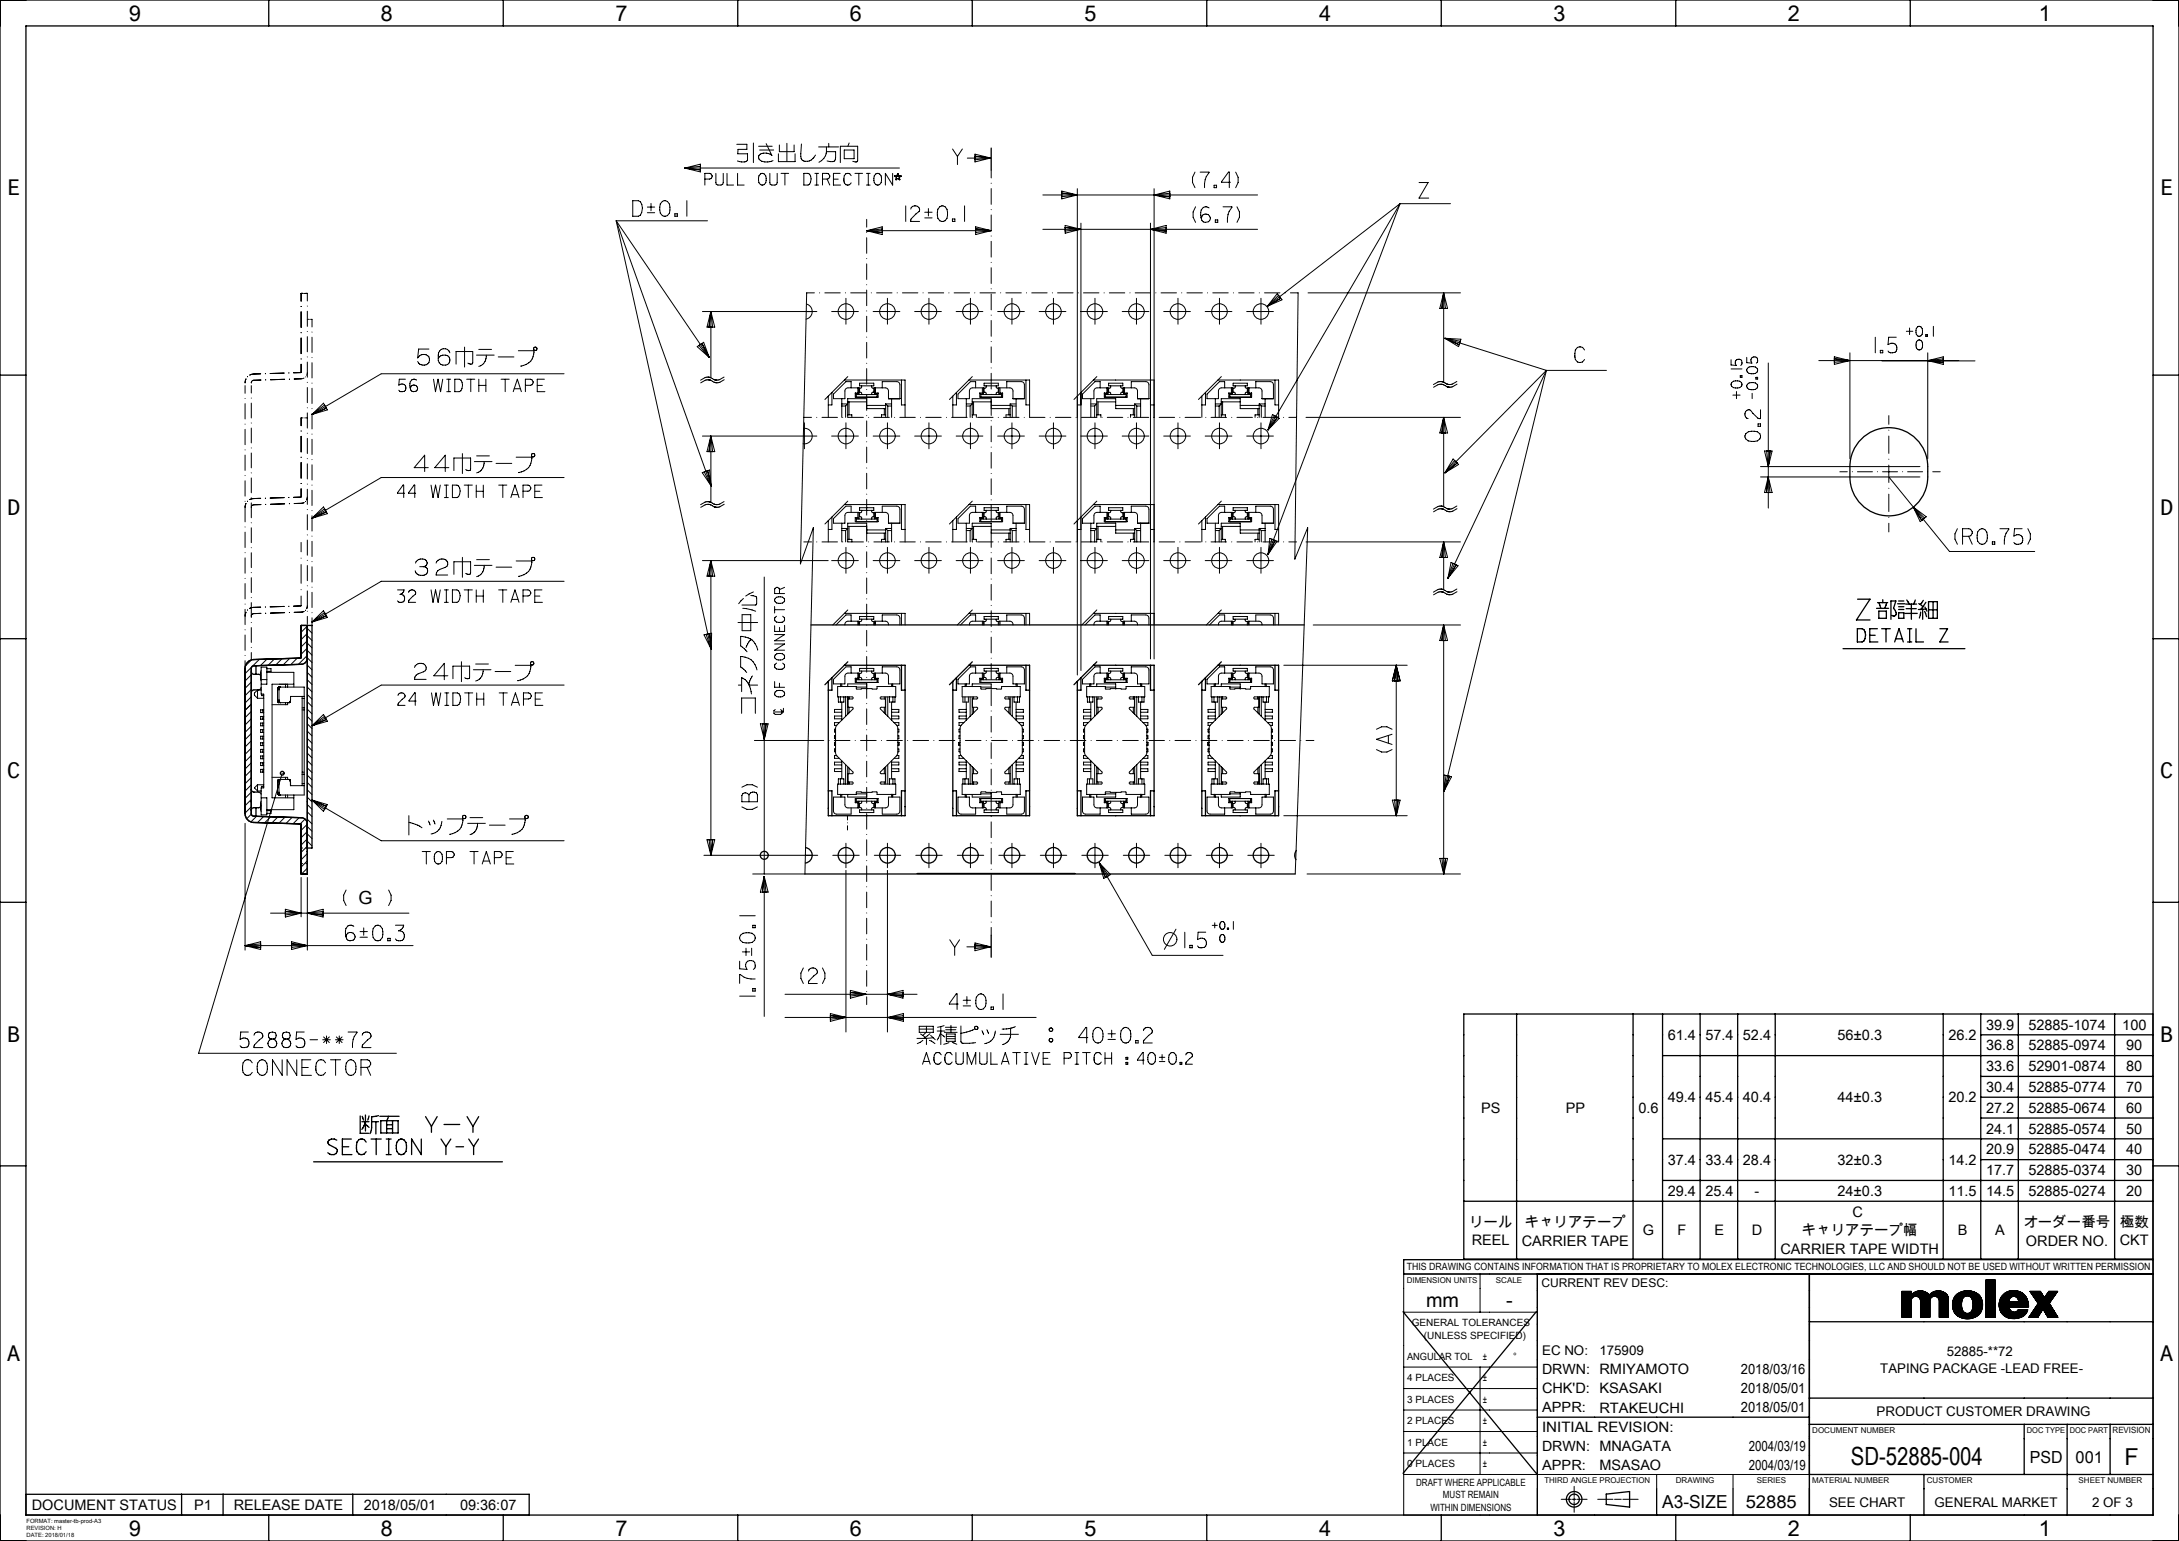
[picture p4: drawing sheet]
<svg xmlns="http://www.w3.org/2000/svg" width="420mm" height="297mm" viewBox="0 0 420 297" stroke-linecap="round" stroke-linejoin="round" font-family="sans-serif">
<defs><g id="words">
<text font-size="4.8" x="356.8" y="282.4">SD-52885-004</text>
<text font-size="4.5" x="409.5" y="282.3">F</text>
<g font-size="4.2">
<text x="24.8" y="4">9</text>
<text x="73.3" y="4">8</text>
<text x="118.5" y="4">7</text>
<text x="163.7" y="4">6</text>
<text x="208.9" y="4">5</text>
<text x="254.1" y="4">4</text>
<text x="299.3" y="4">3</text>
<text x="344.5" y="4">2</text>
<text x="393" y="4">1</text>
<text x="1.4" y="37.7">E</text>
<text x="416.4" y="37.7">E</text>
<text x="1.4" y="99.2">D</text>
<text x="416.4" y="99.2">D</text>
<text x="1.4" y="150">C</text>
<text x="416.4" y="150">C</text>
<text x="1.4" y="200.8">B</text>
<text x="416.4" y="200.8">B</text>
<text x="1.4" y="262.3">A</text>
<text x="416.4" y="262.3">A</text>
<text x="24.8" y="296">9</text>
<text x="73.3" y="296">8</text>
<text x="118.5" y="296">7</text>
<text x="163.7" y="296">6</text>
<text x="208.9" y="296">5</text>
<text x="254.1" y="296">4</text>
<text x="299.3" y="296">3</text>
<text x="344.5" y="296">2</text>
<text x="393" y="296">1</text>
</g>
<g font-size="3.9">
<text x="274.9" y="252">mm</text>
<text x="290.3" y="252">-</text>
</g>
<g font-size="3.5">
<text x="69.1" y="174.3">G</text>
<text x="320.4" y="290.6">A3-SIZE</text>
</g>
<text font-size="3.4" x="336.5" y="290.6">52885</text>
<g font-size="3.2">
<text x="391.3" y="281.9">PSD</text>
<text x="400.1" y="281.9">001</text>
</g>
<g font-size="2.8">
<text x="321.5" y="200.4">61.4</text>
<text x="328.7" y="200.4">57.4</text>
<text x="335.9" y="200.4">52.4</text>
<text x="354.2" y="200.4">56±0.3</text>
<text x="375.6" y="200.4">26.2</text>
<text x="382.8" y="198.4">39.9</text>
<text x="382.8" y="202.5">36.8</text>
<text x="391" y="198.4">52885-1074</text>
<text x="391" y="202.5">52885-0974</text>
<text x="409.1" y="198.4">100</text>
<text x="409.8" y="202.5">90</text>
<text x="382.8" y="206.5">33.6</text>
<text x="391" y="206.5">52901-0874</text>
<text x="409.8" y="206.5">80</text>
<text x="285.5" y="214.5">PS</text>
<text x="301.8" y="214.5">PP</text>
<text x="315.8" y="214.5">0.6</text>
<text x="321.5" y="212.5">49.4</text>
<text x="328.7" y="212.5">45.4</text>
<text x="335.9" y="212.5">40.4</text>
<text x="354.2" y="212.5">44±0.3</text>
<text x="375.6" y="212.5">20.2</text>
<text x="382.8" y="210.5">30.4</text>
<text x="382.8" y="214.5">27.2</text>
<text x="391" y="210.5">52885-0774</text>
<text x="391" y="214.5">52885-0674</text>
<text x="409.8" y="210.5">70</text>
<text x="409.8" y="214.5">60</text>
<text x="382.8" y="218.5">24.1</text>
<text x="391" y="218.5">52885-0574</text>
<text x="409.8" y="218.5">50</text>
<text x="321.5" y="224.5">37.4</text>
<text x="328.7" y="224.5">33.4</text>
<text x="335.9" y="224.5">28.4</text>
<text x="354.2" y="224.5">32±0.3</text>
<text x="375.6" y="224.5">14.2</text>
<text x="382.8" y="222.5">20.9</text>
<text x="382.8" y="226.5">17.7</text>
<text x="391" y="222.5">52885-0474</text>
<text x="391" y="226.5">52885-0374</text>
<text x="409.8" y="222.5">40</text>
<text x="409.8" y="226.5">30</text>
<text x="321.5" y="230.5">29.4</text>
<text x="328.7" y="230.5">25.4</text>
<text x="338.2" y="230.5">-</text>
<text x="354.2" y="230.5">24±0.3</text>
<text x="375.6" y="230.5">11.5</text>
<text x="382.8" y="230.5">14.5</text>
<text x="391" y="230.5">52885-0274</text>
<text x="409.8" y="230.5">20</text>
<text x="283.2" y="236.4">リール</text>
<text x="283.7" y="240">REEL</text>
<text x="293.9" y="236.5">キャリアテープ</text>
<text x="316.6" y="238.1">G</text>
<text x="323.3" y="238.1">F</text>
<text x="330.5" y="238.1">E</text>
<text x="337.6" y="238.1">D</text>
<text x="347.3" y="238.1">キャリアテープ幅</text>
<text x="357.1" y="234.6">C</text>
<text x="377.3" y="238.1">B</text>
<text x="384.6" y="238.1">A</text>
<text x="390" y="236.5">オーダー番号</text>
<text x="408.6" y="236.5">極数</text>
<text x="293.3" y="240.1">CARRIER TAPE</text>
<text x="343.2" y="241.7">CARRIER TAPE WIDTH</text>
<text x="390.5" y="240.1">ORDER NO.</text>
<text x="408.6" y="240">CKT</text>
<text x="297.2" y="268.6">CHK'D: KSASAKI</text>
<text x="297.2" y="275.9">INITIAL REVISION:</text>
<text x="308.3" y="272.2">RTAKEUCHI</text>
<text x="308.3" y="283.3">MSASAO</text>
<text x="6.1" y="291">DOCUMENT STATUS</text>
<text x="37.4" y="291">P1</text>
<text x="45" y="291">RELEASE DATE</text>
<text x="70.1" y="291">2018/05/01</text>
<text x="88.7" y="291">09:36:07</text>
</g>
<g font-size="2.7">
<text x="297.2" y="264.9">DRWN: RMIYAMOTO</text>
<text x="335.6" y="264.9">2018/03/16</text>
<text x="335.6" y="268.5">2018/05/01</text>
<text x="297.2" y="272.2">APPR:</text>
<text x="335.6" y="272.2">2018/05/01</text>
<text x="297.2" y="279.6">DRWN: MNAGATA</text>
<text x="337.1" y="279.6">2004/03/19</text>
<text x="297.2" y="283.3">APPR:</text>
<text x="337.1" y="283.3">2004/03/19</text>
</g>
<g font-size="2.6">
<text x="297.2" y="261.2">EC NO:</text>
<text x="308.3" y="261.2">175909</text>
<text x="375.2" y="261.4">52885-**72</text>
<text x="362.4" y="264.7">TAPING PACKAGE -LEAD FREE-</text>
<text x="361.7" y="272.9">PRODUCT CUSTOMER DRAWING</text>
<text x="352.5" y="290.4">SEE CHART</text>
<text x="372.9" y="290.4">GENERAL MARKET</text>
<text x="403.3" y="290.4">2 OF 3</text>
</g>
<text font-size="2.3" x="297.1" y="248.1">CURRENT REV DESC:</text>
<g font-size="1.9">
<text x="271.2" y="244.9">THIS DRAWING CONTAINS INFORMATION THAT IS PROPRIETARY TO MOLEX ELECTRONIC TECHNOLOGIES, LLC AND SHOULD NOT BE USED WITHOUT WRITTEN PERMISSION</text>
<text x="272.1" y="255.6">GENERAL TOLERANCES</text>
<text x="271.2" y="262.1">ANGULAR TOL</text>
<text x="274.5" y="258">(UNLESS SPECIFIED)</text>
<text x="285.8" y="262.1">±</text>
<text x="291.7" y="262.1">°</text>
<text x="271.2" y="266.3">4 PLACES</text>
<text x="285.8" y="266.2">±</text>
<text x="271.2" y="270.4">3 PLACES</text>
<text x="271.2" y="274.5">2 PLACES</text>
<text x="285.8" y="270.4">±</text>
<text x="285.8" y="274.5">±</text>
<text x="271.2" y="278.7">1 PLACE</text>
<text x="285.8" y="278.7">±</text>
<text x="271.3" y="282.8">0 PLACES</text>
<text x="273" y="286.3">DRAFT WHERE APPLICABLE</text>
<text x="285.8" y="282.8">±</text>
<text x="275.7" y="291.2">WITHIN DIMENSIONS</text>
<text x="278.1" y="288.8">MUST REMAIN</text>
</g>
<text font-size="1.7" x="407.2" y="276.2">REVISION</text>
<g font-size="1.5">
<text x="271.2" y="247.2">DIMENSION UNITS</text>
<text x="288.3" y="247.2">SCALE</text>
<text x="349.3" y="276.2">DOCUMENT NUMBER</text>
<text x="390.7" y="276.2">DOC TYPE</text>
<text x="399" y="276.2">DOC PART</text>
<text x="297.7" y="285.9">THIRD ANGLE PROJECTION</text>
<text x="323" y="285.9">DRAWING</text>
<text x="338.6" y="285.9">SERIES</text>
<text x="349.3" y="285.8">MATERIAL NUMBER</text>
<text x="371.4" y="285.9">CUSTOMER</text>
<text x="400.7" y="285.9">SHEET NUMBER</text>
</g>
<g font-size="1.1">
<text x="5.1" y="293.5">FORMAT: master-tb-prod-A3</text>
<text x="5.1" y="294.9">REVISION: H</text>
<text x="5.1" y="296.3">DATE: 2018/01/18</text>
</g>
</g></defs>
<g fill="none" stroke="#000" stroke-width=".19">
<path d="M122 38.7h1a1.84 1.84 0 0 1 .4 2.8l-.4 .2h-1zM124.8 39.9h1.4M125.5 39.2v1.4M127.7 38.8l.6-.1a1.41 1.41 0 0 1 .8 1.8l-.1 .6-.4 .5-.6 .1a1.35 1.35 0 0 1-.8-1.8l.1-.6zM132 32.4l3-.8v1.5zM132 32.4l3 .3M132 32.4h41.4M132.4 38.7v3M135 32l-3 .4M135.9 34.5l1.1-.1 .3-.5-.3-.4-.2-.1h-.9v2.3M138 33.4v1.8l.1 .3 .3 .2 .9-.2 .1-2.1M140.1 33.4v2.3h1.3"/>
<path d="M142 27.8h2v1h-1.7l-.1 .8h1.9l-.1 1.4a1.78 1.78 0 0 1-1.9 0M142.2 33.4v2.3h1.2M145.2 27.6v3.7M146.2 28.2h2.6M146.4 28.9h2.7M146.6 33.5l.4-.1a1.28 1.28 0 0 1 0 2.3h-.2a1.37 1.37 0 0 1-.2-2.2zM147.7 27.7l1.1 2.3a1.69 1.69 0 0 0-2.6 .1 .8 .8 0 0 0 .7 1l1.1 .1 1-.2M148.4 33.4v1.8l.1 .3 .3 .2 .9-.2 .1-2.1M150 29.6v1.6h3.2v-1.6M150.2 27.9v1.3h2.9v-1.3M150.5 33.4h1.5M151.3 33.4v2.3"/>
<path d="M151.7 27.6v3.6M154.5 27.7a4.5 4.5 0 0 0 0 3.1 1.73 1.73 0 0 0 2.7-.9M154.9 33.4h.9a1.37 1.37 0 0 1 0 2.3h-.9zM157.1 35.7h.7M157.1 33.4h.7M157.4 33.4v2.3M157.8 28.3h3.8M158.5 34.5l1.2-.1 .2-.5-.2-.4-.3-.1h-.9v2.3M159.3 29.2h1.8v1.2l-.2 .6-.3 .2-1.2-.2M159.3 28.3v.9M159.3 29.2a2.4 2.4 0 0 1-1.5 2.1M159.4 34.5l.5 1.2"/>
<path d="M159.7 27.6v.7M160.6 34.5h1M161.9 33.4h-1.3v2.3h1.4M162.7 28.9h1.9v1.7h-1.9zM163.7 27.6l-.3 .6M164.1 33.9l-.3-.4-.5-.1a1.03 1.03 0 0 0-.6 1.4 .77 .77 0 0 0 .6 .9l.5-.1 .3-.4M164.4 31.1l.7 .1 .2-.2v-2.8h-3.3v3.1M164.8 33.4h1.5M165.5 33.4v2.3M167 35.7h.7M167 33.4h.7M167.4 33.4v2.3"/>
<path d="M168.8 33.5l.5-.1a1.28 1.28 0 0 1 0 2.3h-.2a1.37 1.37 0 0 1-.3-2.2zM172.1 33.4v2.3l-1.4-2.3v2.3M172.4 34h1.3M172.4 34l.4 .2-.2 .4 .1 .1 .4-.3M172.9 33.9l.2-.4 .1 .4h.5M172.9 33.9h.8M172.9 33.9h-.4l-.1 .1M172.9 33.9h.3M172.9 33.8h.3M173 33.7h.2M173 33.7h.1M173 33.6h.1"/>
<path d="M173 33.5h.1M173.1 34.4l.3 .3 .1-.1-.1-.2M173.1 34.4h.3M173.7 33.9v.1M173.7 34l-.4 .2 .1 .2M174.6 39.7v3M181.2 39.8l.6-.1a1.42 1.42 0 0 1 .8 1.8l-.1 .6-.4 .5-.6 .1a1.35 1.35 0 0 1-.8-1.8l.1-.6zM183.6 28.7l.9 1.5M184.5 30.2v1.5M185.5 28.7l-1 1.5M185.9 39.7v3M186.4 30.5h4.6"/>
<path d="M187.9 29.7l3 .8-3 .7zM187.9 30.1l3 .4M190.9 30.5l-3 .3M191.1 32.8v1.5M191.1 35.3h.1M191.1 36.3v3.1M201 37.6h41.4M204.7 36.8l3 .8-3 .7zM204.7 37.2l3 .4M207.7 37.6l-3 .3M207.7 36.4v93.7M222.5 36.4v90.6"/>
<path d="M222.5 37.6l3-.8v1.5zM222.5 37.6l3 .3M225.5 37.2l-3 .4M230.3 33.2l-.4 1v1l.4 1M230.4 39.9l-.4 1v1l.4 1M231.3 33.2h1.7a4.2 4.2 0 0 0-.8 3M234 35.7h.5v.5h-.5zM235.7 39.9h1.7a4.2 4.2 0 0 0-.8 3M237.2 35.1h-1.7l1.3-1.9h.1v3M238.2 33.2l.4 1v1l-.4 1M238.4 39.9l.5 1v1l-.5 1M269.9 39.3l-25.6 19.7"/>
<path d="M269.9 39.3l-25.5 43.5M269.9 39.3h9.7M269.9 39.3l-25.5 67.5M273.5 35.2h1.8l-1.8 3h1.9M58 59.1h.1M58.4 56.5h-.4v1.6M58.6 56.5h.1M58.9 56.5h.3v1.5M59.2 59h.1M59.2 60v2.9M118.8 42.6l17.9 26.3M118.8 42.6l18.3 51.1"/>
<path d="M118.8 42.6h17.6M118.8 42.6l18.3 82.5M124.8 41h1.4M130.1 41.2h.4v.5h-.4zM155.4 58.6a1.5 1.5 0 0 1 1.2 1.5 1.5 1.5 0 0 1-1.2 1.4M157 56.4h-1.5l-1.2 52.3 2.5-7-1.7 66.7h-10M158 56.4h.1M159 56.4h3M162.9 56.4h.1M163.1 57.5v5M164 56.4h2.9M167.1 44.5l3-.8v1.5z"/>
<path d="M167.1 44.5l3 .3M167.1 42.3v1.5M167.1 44.8h.1M167.1 45.8v3M167.1 49.8v.1M167.1 50.9v3M167.1 54.9h.1M167.1 55.9v3M167.1 59.9h.1M167.1 44.5h24M167.9 56.4h.1M169 56.4h2.9"/>
<path d="M170.1 44.1l-3 .4M171.1 57.5v5M172.9 56.4h.1M173.9 56.4h3M175.5 40.3a.84 .84 0 0 1 1.1-.6 .84 .84 0 0 1 .6 1.1l-1.6 1.4-.1 .5h1.7M177.9 56.4h.1M178.2 42h1.5M178.2 40.9h1.5M178.9 56.4h3M178.9 40.2v1.4M179.1 57.5v5M182.9 56.4h.1"/>
<path d="M183.6 42.2h.5v.5h-.5zM183.9 56.4h3M187.1 57.5v5M187.9 56.4h.1M188.1 43.7l3 .8-3 .7zM188.1 44.1l3 .4M188.9 56.4h3M191.1 44.5l-3 .3M191.1 40.4h.1M191.1 41.4v3.1M191.1 45.5h.1M191.1 46.5v3"/>
<path d="M191.1 50.6h.1M191.1 51.6v3M191.1 55.6v.1M191.1 56.7v3M192.9 56.4h.1M193.9 56.4h3M195.1 57.5v5M197.8 56.4h.1M198.9 56.4h2.9M201 44.2h41.4M202.8 56.4h.1M203.1 57.5v5"/>
<path d="M203.9 56.4h2.9M205.3 43.4l3 .8-3 .7zM205.3 43.8l3 .4M207.8 56.4h.1M208.3 44.2l-3 .3M208.4 43v86.2M208.8 56.4h3M211.1 57.5v5M212.8 56.4h.1M213.8 56.4h3M217.8 56.4h.1M218.8 56.4h3"/>
<path d="M219.1 57.5v5M221.8 43v84M221.8 44.2l3-.8v1.5zM221.8 44.2l3 .4M222.8 56.4h.1M223.8 56.4h3M224.8 43.9l-3 .3M227.1 57.5v5M227.8 56.4h.1M228.8 56.4h3M232.7 56.4h.1M233 40.1a.96 .96 0 0 0-1.1-.1 2.2 2.2 0 0 0 0 2.8l.4 .1 .6-.2a.85 .85 0 0 0-.1-1.4 .85 .85 0 0 0-1.2 .8"/>
<path d="M233.8 56.4h2.9M234.2 42.4h.5v.5h-.5zM235.1 57.5v5M237.7 56.4h.1M238.8 56.4h2.9M242.7 56.4h.1M243.1 57.5v5M243.7 56.4h3M244.3 59l2.1-2.1 .7 .9zM246.6 57.2l-.4-.6-1.9 2.4M246.9 57.5l-2.6 1.5M247.7 56.4h.1"/>
<path d="M248.7 56.4h1.5l-.6 51.4 2.5-6.1-2.4 66.7M252.1 56.4h29.4M278.3 56.4l.7 3h-1.5zM278.3 56.4l-.4 3M278.3 56.4l.3 3M278.3 56.4v17.3M47.2 74.3v1.5M47.2 76.8h.1M47.2 77.8v3M47.4 73l-.2 .8M47.7 72.6h.1M48.4 74.3v1.5"/>
<path d="M48.4 76.7h.1M48.4 77.7v2.9M48.5 73.6l-.1 .2M48.6 73.4h.1M50.2 72l-1.5 .1-.6 .2M50.3 73.2l-1.6 .1M51.2 72h-.1M51.2 73.2h.1M54.8 71.9l-2.7 .1M54.9 73.1l-2.8 .1M55.7 71.9h.1M55.8 73.1h.1"/>
<path d="M58 71.8l-1.4 .1M58 71.8h.1M58 70.2v1.6M58 60.1v3M58 64.1h.1M58 65.1v3.1M58 69.2h.1M58.6 72.9l-1.9 .1M58.9 72.6h.1M59.2 71.8l-.1 .5M59.2 63.9h.1M59.2 64.9v2.9"/>
<path d="M59.2 68.8h.1M59.2 69.8v2.9M59.2 73.7h.1M59.2 74.7v2.9M59.2 78.6h.1M59.2 79.6v2.9M59.2 61.5h.3M59.7 61.5h.1M59.9 61.5h.2v1.5M60.1 64h.1M60.1 65v2.9M60.1 68.9h.1"/>
<path d="M60.1 69.9v2.9M60.1 73.8h.1M60.1 74.8v3M60.1 78.7v.1M60.1 79.7v3M60.1 79.9l2.2-2.2 .8 1.3zM62.6 78.1l-2.5 1.8M62.9 78.7l-2.8 1.2M78.1 73.1h-1.1l-.1 1.1a.85 .85 0 0 1 1.2 .1 .77 .77 0 0 1-.2 1.1 .77 .77 0 0 1-1-.2M80.3 73.3l-.6-.2a1.45 1.45 0 0 0-.3 2.3h.8a.68 .68 0 0 0-.1-1.2 .68 .68 0 0 0-1 .7M82.7 67.3h-2l-.2 1.7a1.23 1.23 0 0 1 1.2-.7 1.23 1.23 0 0 1 1.1 .9 1.18 1.18 0 0 1-1 1.2 1.18 1.18 0 0 1-1.3-.7M83.6 73.1l.3 2.4 .5-2.4 .5 2.4 .4-2.4"/>
<path d="M86.1 73.1h.8M86.1 75.5h.8M86.5 73.1v2.4M86.7 68a1.15 1.15 0 0 0-1.3-.8 1.15 1.15 0 0 0-.9 1.2v1.1a1.11 1.11 0 0 0 1.4 .9 1.11 1.11 0 0 0 .7-1.5 1.29 1.29 0 0 0-2.1 .2M87.7 73.1h.8a1.47 1.47 0 0 1 0 2.4h-.8zM89.5 66.9v3.8M89.9 73.1h1.6M90.2 70l.2 .1a.48 .48 0 0 0 .7-.2v-2.1h-3.2v2.4M90.7 73.1v2.4M91.8 68.4h3.4M92.3 67.3h2.4M92.3 74.3h1.4"/>
<path d="M92.3 73.1v2.4M93.7 73.1v2.4M93.7 68.4a2.03 2.03 0 0 1-1.4 2.2M96 68.8h3.1M96.6 73.1h1.5M97.4 73.1v2.4M98.9 75.5l.8-2.4 .8 2.4M99.1 74.9h1.2M99.9 67.6h3a2.69 2.69 0 0 1-2.6 3M101.3 74.3l1.2-.1 .3-.6-.3-.4-.3-.1h-.9v2.4M103.6 74.3h.9M104.9 73.1h-1.3v2.4h1.4"/>
<path d="M108.7 72h-35.2l-13.4 7.9M134.4 66.8l1.2-.8 1.1 2.9zM134.7 66.6l2 2.3M135.3 66.2l1.4 2.7M135.4 60h22M137 60l.8 3h-1.5zM137 60l-.3 3M137 60l.4 3M137 72.8l-.9-.1-1.1 .6M137 60v12.8M139.6 72.7l-.9 .5-.5 .1-.5-.1-.7-.4M139.6 73.2l-.9 .5-.5 .1-.5-.1-.9-.5h-.5l-1.2 .6"/>
<path d="M159.7 76.3v4.1M160.3 60h5.1M160.4 75.6v2.4h-.7M162.3 78.3h.7M162.3 77.9h1.1l-.4 .4M162.3 76.8v3.6M162.8 73.2h11.7v7.2M163 78.3v2.1M163.4 80h.8v.4M163.4 77.5h3.7M163.4 72.6l-4.4 4.4M163.7 77.5v2.5"/>
<path d="M164.1 74.8v-1.2h-1l-2.4 2.4v.8h2.2v-1.4a.6 .6 0 0 1 .6-.6h2.1v1.2M164.9 75.8h.5M164.9 75.8v.8h4.4v-.8M164.9 75.8l.2 .2M165.1 76h4M165.1 76v.6M165.4 74.8v1M165.4 75.8l.2 .2h-.5M165.7 73.9h2.7v.5h-2.7zM166.1 74.4l-.1 .3-.3 .1v.8l.3 .1 .1 .3M167.1 76.8h-3.7v3.6M167.1 60.9v3.1"/>
<path d="M167.1 65h.1M167.1 66v3M167.1 70h.1M167.1 71v3M167.1 75.1h.1M167.1 76.1v3M167.1 78.8h3.6M167.1 78.1h3.6M168 74.4l.1 .3 .3 .1v.8l-.3 .1-.1 .3M168.3 60h5.1M168.8 75.8l-.2 .2h.5M168.8 74.8v1"/>
<path d="M168.8 75.8h.5M169.1 76v.6M169.3 75.8l-.2 .2M170.1 74.8v-1.2h2.8a.6 .6 0 0 1 .6 .6v2.6h-2.2v-1.4a.6 .6 0 0 0-.6-.6h-2.1v1.2M170.5 78.8v1.2M170.7 80h-.8v.4M170.7 77.9h1.2M170.7 77.9v2.5M170.7 77.9l.4 .4M171.1 78.3h.8M171.1 78.3v2.1M171.9 76.8v3.6"/>
<path d="M173.8 73.2v4.8h.7M176.3 60h5.1M183.7 76.3v4.1M184.3 60h5.1M184.4 75.6v2.4h-.7M186.3 78.3h.7M186.3 77.9h1.1l-.4 .4M186.3 76.8v3.6M186.8 73.2h11.7v7.2h2.9M187 78.3v2.1M187.4 80h.8v.4M187.4 77.5h3.7"/>
<path d="M187.4 72.6l-4.4 4.4M187.7 77.5v2.5M188.1 74.8v-1.2h-1l-2.4 2.4v.8h2.2v-1.4a.6 .6 0 0 1 .6-.6h2.1v1.2M188.9 75.8v.8h4.4v-.8M188.9 75.8h.5M188.9 75.8l.2 .2M189.1 76h4M189.1 76v.6M189.4 75.8l.2 .2h-.5M189.4 74.8v1M189.7 73.9h2.7v.5h-2.7zM190.1 74.4l-.1 .3-.3 .1v.8l.3 .1 .1 .3"/>
<path d="M191.1 78.8h3.6M191.1 78.1h3.6M191.1 60.7v.1M191.1 61.8v3M191.1 65.8h.1M191.1 66.9v3M191.1 70.9h.1M191.1 71.9v3.1M191.1 76h.1M192 74.4l.1 .3 .3 .1v.8l-.3 .1-.1 .3M192.3 60h5.1M192.8 75.8h.5"/>
<path d="M192.8 75.8l-.2 .2h.5M192.8 74.8v1M193.1 76v.6M193.3 75.8l-.2 .2M194.1 74.8v-1.2h2.8a.6 .6 0 0 1 .6 .6v2.6h-2.2v-1.4a.6 .6 0 0 0-.6-.6h-2.1v1.2M194.5 78.8v1.2M194.7 80h-.8v.4M194.7 77.9h1.2M194.7 77.9v2.5M194.7 77.9l.4 .4M195.1 78.3h.8M195.1 78.3v2.1"/>
<path d="M195.9 76.8v3.6M197.8 73.2v4.8h.7M200.3 60h5.1M207.7 78h.7M208.3 60h5.1M210.3 76.8v3.6M210.3 78.3h.7M210.3 77.9h1.1l-.4 .4M210.8 73.2h11.7M211 78.3v2.1M211.4 80h.8v.4M211.4 77.5h3.7"/>
<path d="M211.4 72.6l-4.4 4.4M211.7 77.5v2.5M212.1 74.8v-1.2h-1l-2.4 2.4v.8h2.2v-1.4a.6 .6 0 0 1 .6-.6h2.1v1.2M212.9 75.8v.8h4.4v-.8M212.9 75.8h.5M212.9 75.8l.2 .2M213.1 76v.6M213.1 76h4M213.4 74.8v1M213.4 75.8l.2 .2h-.5M213.7 73.9h2.7v.5h-2.7zM214.1 74.4l-.1 .3-.3 .1v.8l.3 .1 .1 .3"/>
<path d="M215.1 78.1h3.6M216 74.4l.1 .3 .3 .1v.8l-.3 .1-.1 .3M216.3 60h5.1M216.8 74.8v1M216.8 75.8h.5M216.8 75.8l-.2 .2h.5M217.1 76v.6M217.3 75.8l-.2 .2M218.1 74.8v-1.2h2.8a.6 .6 0 0 1 .6 .6v2.6h-2.2v-1.4a.6 .6 0 0 0-.6-.6h-2.1v1.2M218.5 78.8v1.2M218.7 78.8h-3.6v-2h-3.7v3.6h-3M218.7 77.9v2.5"/>
<path d="M218.7 80h-.8v.4M218.7 77.9h1.2M218.7 77.9l.4 .4M219.1 78.3v2.1M219.1 78.3h.8M219.9 76.8v3.6M221.8 78h.7M224.3 60h5.1M231.7 76.3v4.1M232.3 60h5.1M232.4 75.6v2.4h-.7M234.3 76.8v3.6"/>
<path d="M234.3 78.3h.7M234.3 77.9h1.1l-.4 .4M234.8 73.2h11.7v7.2h-3.1M235 78.3v2.1M235.4 80h.8v.4M235.4 77.5h3.7M235.4 72.6l-4.4 4.4M235.7 77.5v2.5M236.1 74.8v-1.2h-1l-2.4 2.4v.8h2.2v-1.4a.6 .6 0 0 1 .6-.6h2.1v1.2M236.9 75.8v.8h4.4v-.8M236.9 75.8h.5M236.9 75.8l.2 .2"/>
<path d="M237.1 76v.6M237.1 76h4M237.4 74.8v1M237.4 75.8l.2 .2h-.5M237.7 73.9h2.7v.5h-2.7zM238.1 74.4l-.1 .3-.3 .1v.8l.3 .1 .1 .3M239.1 78.1h3.6M240 74.4l.1 .3 .3 .1v.8l-.3 .1-.1 .3M240.3 60h5.1M240.8 74.8v1M240.8 75.8h.5M240.8 75.8l-.2 .2h.5"/>
<path d="M241.1 76v.6M241.3 75.8l-.2 .2M242.1 74.8v-1.2h2.8a.6 .6 0 0 1 .6 .6v2.6h-2.2v-1.4a.6 .6 0 0 0-.6-.6h-2.1v1.2M242.5 78.8v1.2M242.7 78.8h-3.6v-2h-3.7v3.6M242.7 77.9v2.5M242.7 80h-.8v.4M242.7 77.9l.4 .4M242.7 77.9h1.2M243.1 78.3v2.1M243.1 78.3h.8M243.9 76.8v3.6"/>
<path d="M245.3 79.9l1.3 .7-2.2 2.2zM245.8 73.2v4.8h.7M278.3 73.7l-1-.1-1 .5M278.5 65.2l3.1 .2-.5 1.4zM278.5 65.2l2.8 1.2M278.5 65.2l3 .6M278.5 65.2l19.6 6.2M280.8 73.5l-.8 .5-.5 .1-.6-.1-.6-.3M280.8 74l-1.1 .6h-.6l-.9-.5h-.5l-.5 .1-.9 .4M298.1 71.4l-19.8 81M298.1 71.4l-19.6 19.7M298.1 71.4h11.5"/>
<path d="M298.1 71.4l-19 40M305.4 67.5l-.4-.5h-1a2.15 2.15 0 0 0 0 2.8 1.03 1.03 0 0 0 1.4-.5M333.7 69.3v1l1 .1a.74 .74 0 0 1 .1-1.1 .67 .67 0 0 1 .9 .2 .67 .67 0 0 1-.2 .9M333.7 71.1h2.1M333.8 73.7a1.27 1.27 0 0 1 2 .3v.2a1.21 1.21 0 0 1-2.1 0zM334 76.2h1.4M334.7 75.5v1.3M335.4 72.4h.4v.3h-.4zM336.7 68.9v1l1 .1a.75 .75 0 0 1 .1-1.1 .67 .67 0 0 1 .9 .1 .67 .67 0 0 1-.2 1M336.8 71a1.27 1.27 0 0 1 2 .3v.1a1.21 1.21 0 0 1-2.1 0zM336.8 74.1a1.27 1.27 0 0 1 2 .2v.2a1.21 1.21 0 0 1-2.1 0zM337.7 75.8v1"/>
<path d="M338.5 72.7h.3v.4h-.3zM339.3 79v1.7l-.5-.1-1.4-1.5a.84 .84 0 0 0-1.1 .5 .84 .84 0 0 0 .7 1.1M340.8 70v27.9M350.6 69.5h27M353.6 68.8l3 .7-3 .7zM353.6 69.2l3 .3M356.6 69.5l-3 .3M356.6 68v20.4M361.5 65v3M362.4 67.5h.5v.5h-.5zM362.8 69.6h17.9M365.5 65h-1.5l-.1 1.4a1.07 1.07 0 0 1 1.6 .2 .96 .96 0 0 1-.2 1.3 .96 .96 0 0 1-1.4-.3"/>
<path d="M367.4 63.8h1.3M368.1 63.2v1.3M369.6 63l.4-.1a1.09 1.09 0 0 1 0 1.9h-.2a1.17 1.17 0 0 1-.2-1.8zM369.6 65.6l.4-.1a1.09 1.09 0 0 1 0 1.9h-.1a1.17 1.17 0 0 1-.3-1.8zM371.2 64.5h.3v.3h-.3zM371.6 69.5l3-.7v1.4zM371.6 69.5l3 .3M371.6 68v20.4M372.7 62.9v1.9M374.6 69.2l-3 .3M47.2 81.7v.1M47.2 82.8v2.9"/>
<path d="M47.2 86.7h.1M47.2 87.7v3M47.2 91.6v.1M47.2 92.7v2.9M47.2 96.6h.1M47.2 97.6v3M47.4 97l-.2 .8M47.7 96.6h.1M48.4 81.5h.1M48.4 82.5v2.9M48.4 86.3h.1M48.4 87.3v2.9"/>
<path d="M48.4 91.1v.1M48.4 92.1v2.9M48.4 95.9v.1M48.4 96.9v2.9M48.5 97.6l-.1 .2M48.6 97.4h.1M50.2 96l-1.5 .1-.6 .2M50.3 97.2l-1.6 .1M51.1 96h.1M51.2 97.2h.1M54.8 95.9l-2.7 .1M54.9 97.1l-2.8 .1"/>
<path d="M55.7 95.9h.1M55.8 97.1h.1M58 95.8l-1.4 .1M58 95.8h.1M58 94.2v1.6M58 83.1h.1M58 84.1v3M58 88.1h.1M58 89.1v3.1M58 93.2h.1M58.4 80.5h-.4v1.6M58.6 96.9l-1.9 .1"/>
<path d="M58.6 80.5h.1M58.9 80.5h.3M58.9 96.6h.1M59.2 95.8l-.1 .5M59.2 83.5h.1M59.2 84.5v2.9M59.2 88.4h.1M59.2 89.4v2.9M59.2 93.3h.1M59.2 94.3v2.9M59.2 98.2h.1M59.2 99.2v2.9"/>
<path d="M60.1 83.7h.1M60.1 84.7v2.9M60.1 88.6h.1M60.1 89.6v2.9M60.1 93.5h.1M60.1 94.5v2.9M60.1 98.4h.1M60.1 99.4v2.9M60.1 99.9l2.2-2.2 .8 1.3zM62.6 98.1l-2.5 1.8M62.9 98.7l-2.8 1.2M78 95.1h-1.4l1.1-1.6h.1v2.4"/>
<path d="M80.1 95.1h-1.3l1-1.6h.1v2.4M82.5 90.1h-2.7l2.1-2.4v3.2M83.1 93.5l.4 2.4 .5-2.4 .4 2.4 .5-2.4M85.7 93.5h.7M85.7 95.9h.7M86 93.5v2.4M86.5 90.1h-2.7l2-2.4v3.2M87.2 93.5h.9a1.47 1.47 0 0 1 0 2.4h-.9zM89.1 87.4v3.9M89.5 93.5h1.5M89.8 90.5l.2 .1a.48 .48 0 0 0 .7-.2v-2.1h-3.2v2.4M90.3 93.5v2.4"/>
<path d="M91.4 89h3.4M91.8 94.7h1.4M91.8 93.5v2.4M91.9 87.9h2.4M93.2 93.5v2.4M93.3 89a2.03 2.03 0 0 1-1.4 2.1M95.6 89.3h3M96.1 93.5h1.6M96.9 93.5v2.4M98.5 95.9l.8-2.4 .7 2.4M98.7 95.3h1.1M99.5 88.1h3a2.69 2.69 0 0 1-2.6 3"/>
<path d="M100.8 94.7l1.3-.1 .2-.6-.2-.4-.3-.1h-1v2.4M103.1 94.7h1M104.5 93.5h-1.4v2.4h1.5M108.7 92h-35.2l-13.4 7.9M135.4 84h22M135.7 91l1.1-.4 .3 3.1zM136.1 90.8l-.7 .3 1.7 2.6M136.4 90.7l.7 3M137 84l.8 3h-1.5zM137 84l-.3 3M137 84l.4 3M137 96.8l-1-.1-1 .6"/>
<path d="M137 84v12.8M139.6 96.7l-.9 .5-.5 .1-.5-.1-.7-.4M139.6 97.2l-.9 .5-.5 .1-.5-.1-.9-.5h-.5l-1.2 .6M154.9 82.6a1.5 1.5 0 0 1 1.7 1.5 1.5 1.5 0 0 1-1.8 1.4M154.9 80.4h1.5M155.1 81.5v5M157.4 80.4h.1M158.4 80.4h3M160.3 84h5.1M160.4 99.6v2.4h-.7M162.4 80.4h.1M162.8 97.2h11.7v7.2"/>
<path d="M163.1 81.5v5M163.4 96.6l-4.4 4.4M163.4 80.4h3M164.1 98.8v-1.2h-1l-2.4 2.4v.8h2.2v-1.4a.6 .6 0 0 1 .6-.6h2.1v1.2M164.9 99.8l.2 .2M164.9 99.8v.8h4.4v-.8M164.9 99.8h.5M165.1 100v.6M165.4 98.8v1M165.4 99.8l.2 .2h-.5M165.7 97.9h2.7v.5h-2.7zM166.1 98.4l-.1 .3-.3 .1v.8l.3 .1 .1 .3"/>
<path d="M167.1 80.1h.1M167.1 81.1v3M167.1 85.1v.1M167.1 86.2v3M167.1 90.2h.1M167.1 91.2v3M167.1 95.2v.1M167.1 96.3v3M167.4 80.4h.1M168 98.4l.1 .3 .3 .1v.8l-.3 .1-.1 .3M168.3 84h5.1M168.4 80.4h3"/>
<path d="M168.8 98.8v1M168.8 99.8l-.2 .2h.5M168.8 99.8h.5M169.1 100v.6M169.3 99.8l-.2 .2M170.1 98.8v-1.2h2.8a.6 .6 0 0 1 .6 .6v2.6h-2.2v-1.4a.6 .6 0 0 0-.6-.6h-2.1v1.2M171.1 81.5v5M172.4 80.4h.1M173.4 80.4h3M173.8 97.2v4.8h.7M176.3 84h5.1M177.4 80.4h.1"/>
<path d="M178.4 80.4h3M179.1 81.5v5M182.4 80.4h.1M183.4 80.4h3M184.3 84h5.1M184.4 99.6v2.4h-.7M186.8 97.2h11.7l-.1 7.2h3M187.1 81.5v5M187.4 96.6l-4.4 4.4M188.1 98.8v-1.2h-1l-2.4 2.4v.8h2.2v-1.4a.6 .6 0 0 1 .6-.6h2.1v1.2M188.4 80.4h3M188.9 99.8v.8h4.4v-.8"/>
<path d="M188.9 99.8h.5M188.9 99.8l.2 .2M189.1 100v.6M189.4 98.8v1M189.4 99.8l.2 .2h-.5M189.7 97.9h2.7v.5h-2.7zM190.1 98.4l-.1 .3-.3 .1v.8l.3 .1 .1 .3M191.1 80.1v-3.3h-3.7v3.6M191.1 81.1h.1M191.1 82.1v3M191.1 86.2h.1M191.1 87.2v3"/>
<path d="M191.1 91.2v.1M191.1 92.3v3M191.1 96.3v.1M191.1 97.4v3M192 98.4l.1 .3 .3 .1v.8l-.3 .1-.1 .3M192.3 84h5.1M192.4 80.4h.1M192.8 98.8v1M192.8 99.8h.5M192.8 99.8l-.2 .2h.5M193.1 100v.6M193.3 99.8l-.2 .2"/>
<path d="M193.4 80.4h3M194.1 98.8v-1.2h2.8a.6 .6 0 0 1 .6 .6v2.6h-2.2v-1.4a.6 .6 0 0 0-.6-.6h-2.1v1.2M195.1 81.5v5M197.4 80.4h.1M197.8 97.2v4.8h.7M200.3 84h5.1M202.4 80.4h.1M203.1 81.5v5M203.4 80.4h3M207.4 80.4h.1M208.3 84h5.1M210.8 97.2h11.7"/>
<path d="M211.1 81.5v5M211.4 96.6l-4.4 4.4M212.1 98.8v-1.2h-1l-2.4 2.4v.8h2.2v-1.4a.6 .6 0 0 1 .6-.6h2.1v1.2M212.4 80.4h.1M212.9 99.8v.8h4.4v-.8M212.9 99.8h.5M212.9 99.8l.2 .2M213.1 100v.6M213.4 98.8v1M213.4 99.8l.2 .2h-.5M213.4 80.4h3M213.7 97.9h2.7v.5h-2.7z"/>
<path d="M214.1 98.4l-.1 .3-.3 .1v.8l.3 .1 .1 .3M216 98.4l.1 .3 .3 .1v.8l-.3 .1-.1 .3M216.3 84h5.1M216.8 98.8v1M216.8 99.8h.5M216.8 99.8l-.2 .2h.5M217.1 100v.6M217.3 99.8l-.2 .2M217.4 80.4h.1M218.1 98.8v-1.2h2.8a.6 .6 0 0 1 .6 .6v2.6h-2.2v-1.4a.6 .6 0 0 0-.6-.6h-2.1v1.2M218.4 80.4h3M219.1 81.5v5"/>
<path d="M222.4 80.4h.1M223.4 80.4h3M224.3 84h5.1M227.1 81.5v5M227.4 80.4h.1M228.4 80.4h3M232.3 84h5.1M232.4 99.6v2.4h-.7M232.4 80.4h.1M233.4 80.4h3M234.8 97.2h11.7l-.1 7.2h-3M235.1 81.5v5"/>
<path d="M235.4 96.6l-4.4 4.4M236.1 98.8v-1.2h-1l-2.4 2.4v.8h2.2v-1.4a.6 .6 0 0 1 .6-.6h2.1v1.2M236.9 99.8v.8h4.4v-.8M236.9 99.8h.5M236.9 99.8l.2 .2M237.1 100v.6M237.4 98.8v1M237.4 99.8l.2 .2h-.5M237.4 80.4h.1M237.7 97.9h2.7v.5h-2.7zM238.1 98.4l-.1 .3-.3 .1v.8l.3 .1 .1 .3M238.4 80.4h3"/>
<path d="M240 98.4l.1 .3 .3 .1v.8l-.3 .1-.1 .3M240.3 84h5.1M240.8 98.8v1M240.8 99.8h.5M240.8 99.8l-.2 .2h.5M241.1 100v.6M241.3 99.8l-.2 .2M242.1 98.8v-1.2h2.8a.6 .6 0 0 1 .6 .6v2.6h-2.2v-1.4a.6 .6 0 0 0-.6-.6h-2.1v1.2M242.4 80.4h.1M243.1 81.5v5M245.6 80.1l-1.2 2.7M245.8 97.2v4.8h.7"/>
<path d="M246.2 80.4l-1.8 2.4M247.4 80.4h.1M248.4 80.4h1.5M251.7 80.4h29.8M278.3 80.4l.7 3h-1.5zM278.3 80.4l-.4 3M278.3 80.4l.3 3M278.3 97.7l-1-.1-1 .5M278.3 80.4v17.3M280.1 88.5l1 1-2.6 1.6zM280.4 88.8l-1.9 2.3M280.8 97.5l-.8 .5-.5 .1-.6-.1-.6-.3"/>
<path d="M280.8 98l-1.1 .6h-.6l-.9-.5h-.5h-.5l-.9 .5M280.9 89.2l-2.4 1.9M336.5 83.6a2.1 2.1 0 0 1 2.7 0l.1 .6a1.35 1.35 0 0 1-1.7 .9l-.6-.1-.5-.4-.2-.6zM338.9 81.7h.4v.5h-.4zM339.3 91.9h30.8M339.3 89.9h30.8M340.1 86.9h1.5l-.8 3zM340.5 86.9l.3 3M340.8 91.9l.8 3h-1.5zM340.8 91.9l-.3 3M340.8 91.9l.4 3M341.2 86.9l-.4 3"/>
<path d="M354.6 90.9h1.5M357 90.9h.1M358 90.9h2.9M361.9 90.9h.1M362.9 90.9h2.8M364.1 80.1v1.7M364.1 82.9h.1M364.1 84v3.4M364.1 88.5h.1M364.1 89.6v3.4M364.1 94.1h.1M364.1 95.2v3.4"/>
<path d="M364.1 99.7h.1M364.1 92l11.7 14.3h16.4M366.7 90.9h.1M367.7 90.9h2.9M368.8 97.7l2.5 1.9-1.2 .9zM368.8 97.7l1.6 2.6M368.8 97.7l2.2 2.2M371.5 90.9h.1M372.5 90.9h1.5M47.2 101.6h.1M47.2 102.6v2.9M47.2 106.5h.1"/>
<path d="M47.2 107.5v3M47.2 111.5h.1M47.2 112.5v2.9M47.2 116.4h.1M47.2 117.4v3M47.4 118l-.2 .8M47.7 117.6h.1M48.4 100.7v.1M48.4 101.7v2.9M48.4 105.5v.1M48.4 106.5v2.9M48.4 110.4h.1"/>
<path d="M48.4 111.3v2.9M48.4 115.2h.1M48.4 116.1v2.9M48.4 120h.1M48.5 118.5l-.1 .3M48.6 118.4h.1M50.2 117l-1.5 .1-.6 .2M50.3 118.2l-1.6 .1M51.2 117h-.1M51.2 118.2h.1M54.8 116.9l-2.7 .1M54.9 118.1l-2.8 .1"/>
<path d="M55.7 116.9h.1M55.8 118h.1M58 116.8h-1.4M58 116.8h.1M58 114.9v1.8M58 104.5v1.9M58 107.6h.1M58 108.8v3.6M58 113.6v.1M58.6 117.8l-1.9 .2M58.9 117.6h.1M59.2 116.8l-.1 .5"/>
<path d="M59.2 103.1h.1M59.2 104.1v2.9M59.2 108h.1M59.2 109v2.9M59.2 112.9h.1M59.2 113.9v2.9M59.2 117.8h.1M59.2 118.8v1.5M60.1 103.3h.1M60.1 104.3v3M60.1 108.2v.1M60.1 109.2v3"/>
<path d="M60.1 113.2h.1M60.1 114.2v2.9M60.1 118.1h.1M60.1 119.1v1.4M60.1 119.9l2.2-2.2 .8 1.3zM62.6 118.1l-2.5 1.8M62.9 118.7l-2.8 1.2M76.6 113.7h1.3a1.06 1.06 0 0 1-.8 .9 .77 .77 0 0 1 .8 1 .77 .77 0 0 1-1.3 .2M78.8 114.2a.67 .67 0 0 1 .8-.5 .67 .67 0 0 1 .4 .9l-1.2 1.1v.4h1.3M80.1 108.5a1.22 1.22 0 0 1 1.1-.8 1.22 1.22 0 0 1 1.1 .7l-.3 .7-.4 .1M80.9 109.2h.7M81.6 109.2a.84 .84 0 0 1 .8 .9 .84 .84 0 0 1-.9 .8 1.21 1.21 0 0 1-1.5-.9"/>
<path d="M83.1 113.7l.4 2.4 .5-2.4 .4 2.4 .5-2.4M84.1 108.5a1.14 1.14 0 0 1 1.2-.8 1.14 1.14 0 0 1 1 1.1l-.2 .4-1.7 .8-.3 .4v.4h2.2M85.7 113.7h.7M85.7 116.1h.7M86 113.7v2.4M87.2 113.7h.9a1.46 1.46 0 0 1 0 2.4h-.9zM89.1 107.4v3.9M89.5 113.7h1.5M89.8 110.5l.2 .1a.48 .48 0 0 0 .7-.2v-2.1h-3.2v2.4M90.3 113.7v2.4M91.4 109h3.4M91.8 114.9h1.4"/>
<path d="M91.8 113.7v2.4M91.9 107.9h2.4M93.2 113.7v2.4M93.3 109a2.03 2.03 0 0 1-1.4 2.1M95.6 109.3h3M96.1 113.7h1.6M96.9 113.7v2.4M98.5 116.1l.8-2.4 .7 2.4M98.7 115.5h1.1M99.5 108.1h3a2.69 2.69 0 0 1-2.6 3M100.8 114.9l1.3-.1 .2-.6-.2-.4-.3-.1h-1v2.4M103.1 114.9h1"/>
<path d="M104.5 113.7h-1.4v2.4h1.5M108.7 112h-35.2l-13.4 7.9M135.4 108h24.2M137 108l.8 3h-1.5zM137 108l-.3 3M137 108l.4 3M137 108v56.8M142.3 120h3.7M143 118.5h1.7v3.1h-1.7zM143.2 117.2l2.5 .6M143.3 115.3l-.9 1.1M144.7 114.8a.98 .98 0 0 1 1.1 .4v1.3l-2.8 .1"/>
<path d="M145.2 114.1l-1.5 .8M147.3 111.2v31.3M149.3 116.9v1.2M149.3 117.5h1.9M149.4 115.3a1.16 1.16 0 0 1 1.8 .3v.1a1.1 1.1 0 0 1-1.9 0zM149.7 118.8l-.3 .2-.1 .4a.93 .93 0 0 0 1.3 .5l.6-.3v-.2v-.4l-.3-.2M150.2 113.6v-.2l-.3-.2-.5 .2-.1 1h1.9M150.2 113.6v.8M151.2 113.2l-1 .4M154.9 104.4h1.5M157.4 104.4h.1M158.4 104.4h3"/>
<path d="M159.7 100.3v4.1M160.3 108h5.1M162.3 100.8v3.6M162.3 101.9h1.1l-.4 .4M162.3 102.3h.7M162.4 104.4h.1M162.8 118.2h11.7v2.2M163 102.3v2.1M163.1 105.5v5M163.4 104h.8v.4M163.4 101.5h3.7M163.4 117.6l-2.9 2.8"/>
<path d="M163.4 104.4h3M163.7 101.5v2.5M164.1 119.7v-1.2h-1l-2 1.9M165.1 100h4M165.4 119.7v.7M165.7 118.8h2.7v.5h-2.7zM166.1 119.3l-.1 .4-.3 .1v.6M167.1 104.3v-3.5h-3.7v3.6M167.1 100.3h.1M167.1 105.3h.1M167.1 106.4v3M167.1 110.4h.1"/>
<path d="M167.1 111.4v3M167.1 115.4h.1M167.1 116.4v3.1M167.1 102.1h3.6M167.1 102.8h3.6M167.4 104.4h.1M168 119.3l.1 .4 .3 .1v.6M168.3 108h5.1M168.4 104.4h3M168.8 119.7v.7M170.1 119.7v-1.2h2.8a.6 .6 0 0 1 .6 .6v1.3M170.5 102.8v1.2"/>
<path d="M170.7 104h-.8v.4M170.7 101.9v2.5M170.7 101.9h1.2M170.7 101.9l.4 .4M171.1 105.5v5M171.1 102.3v2.1M171.1 102.3h.8M171.9 100.8v3.6M172.4 104.4h.1M173.4 104.4h3M173.8 118.2v2.2M176.3 108h5.1"/>
<path d="M177.4 104.4h.1M178.4 104.4h3M179.1 105.5v5M182.4 104.4h.1M183.4 104.4h3M183.7 100.3v4.1M184.3 108h5.1M186.3 100.8v3.6M186.3 101.9h1.1l-.4 .4M186.3 102.3h.7M186.8 118.2h11.7v2.2M187 102.3v2.1"/>
<path d="M187.1 105.5v5M187.4 104h.8v.4M187.4 101.5h3.7M187.4 117.6l-2.9 2.8M187.4 104.4v-3.6h3.7v4.7M187.7 101.5v2.5M188.1 119.7v-1.2h-1l-2 1.9M188.4 104.4h3M189.1 100h4M189.4 119.7v.7M189.7 118.8h2.7v.5h-2.7zM190.1 119.3l-.1 .4-.3 .1v.6"/>
<path d="M191.1 102.1h3.6M191.1 102.8h3.6M191.1 106.5h.1M191.1 107.5v3.1M191.1 111.6h.1M191.1 112.6v3.1M191.1 116.7h.1M191.1 117.7v3M192 119.3l.1 .4 .3 .1v.6M192.3 108h5.1M192.4 104.4h.1M192.8 119.7v.7"/>
<path d="M193.4 104.4h3M194.1 119.7v-1.2h2.8a.6 .6 0 0 1 .6 .6v1.3M194.5 102.8v1.2M194.7 101.9h1.2M194.7 104h-.8v.4M194.7 101.9v2.5M194.7 101.9l.4 .4M195.1 105.5v5M195.1 102.3h.8M195.1 102.3v2.1M195.9 100.8v3.6M197.4 104.4h.1"/>
<path d="M197.8 118.2v2.2M200.3 108h5.1M202.4 104.4h.1M203.1 105.5v5M203.4 104.4h3M207.4 104.4h.1M207.7 102h.7M208.3 108h5.1M210.3 100.8v3.6M210.3 101.9h1.1l-.4 .4M210.3 102.3h.7M210.8 118.2h11.7"/>
<path d="M211 102.3v2.1M211.1 105.5v5M211.4 104h.8v.4M211.4 101.5h3.7M211.4 117.6l-2.9 2.8M211.7 101.5v2.5M212.1 119.7v-1.2h-1l-2 1.9M212.4 104.4h.1M213.1 100h4M213.4 119.7v.7M213.4 104.4h3M213.7 118.8h2.7v.5h-2.7z"/>
<path d="M214.1 119.3l-.1 .4-.3 .1v.6M215.1 102.1h3.6M216 119.3l.1 .4 .3 .1v.6M216.3 108h5.1M216.8 119.7v.7M217.4 104.4h.1M218.1 119.7v-1.2h2.8a.6 .6 0 0 1 .6 .6v1.3M218.4 104.4h3M218.5 102.8v1.2M218.7 102.8h-3.6v-2h-3.7v3.6h-3M218.7 101.9v2.5M218.7 101.9h1.2"/>
<path d="M218.7 104h-.8v.4M218.7 101.9l.4 .4M219.1 105.5v5M219.1 102.3v2.1M219.1 102.3h.8M219.9 100.8v3.6M221.8 102h.7M222.4 104.4h.1M223.4 104.4h3M224.3 108h5.1M227.1 105.5v5M227.4 104.4h.1"/>
<path d="M228.4 104.4h3M231.7 100.3v4.1M232.3 108h5.1M232.4 104.4h.1M233.4 104.4h3M234.3 100.8v3.6M234.3 101.9h1.1l-.4 .4M234.3 102.3h.7M234.8 118.2h11.7v2.2M235 102.3v2.1M235.1 105.5v5M235.4 104h.8v.4"/>
<path d="M235.4 101.5h3.7M235.4 117.6l-2.9 2.8M235.7 101.5v2.5M236.1 119.7v-1.2h-1l-2 1.9M237.1 100h4M237.4 119.7v.7M237.4 104.4h.1M237.7 118.8h2.7v.5h-2.7zM238.1 119.3l-.1 .4-.3 .1v.6M238.4 104.4h3M239.1 102.1h3.6M240 119.3l.1 .4 .3 .1v.6"/>
<path d="M240.3 108h5.1M240.8 119.7v.7M242.1 119.7v-1.2h2.8a.6 .6 0 0 1 .6 .6v1.3M242.4 104.4h.1M242.5 102.8v1.2M242.7 102.8h-3.6v-2h-3.7v3.6M242.7 101.9v2.5M242.7 104h-.8v.4M242.7 101.9h1.2M242.7 101.9l.4 .4M243.1 105.5v5M243.1 102.3v2.1"/>
<path d="M243.1 102.3h.8M243.9 100.8v3.6M244.8 103.8l1.4 .5-1.8 2.5zM245.1 103.9l-.7 2.9M245.8 118.2v2.2M245.8 104.2l-1.4 2.6M247.4 104.4h.1M248.4 104.4h1.5M251.7 104.4h29.8M278.3 104.4l.7 3h-1.5zM278.3 104.4l-.4 3M278.3 104.4l.3 3"/>
<path d="M278.3 113.7l-1-.1-1 .5M278.3 104.4v9.3M279.7 108.4l1.3 .6-1.9 2.4zM280.4 108.7l-.3-.1-1 2.8M280.7 108.9l-1.6 2.5M280.8 113.5l-.8 .5-.5 .1-.6-.1-.6-.3M280.8 114l-1.1 .6h-.6l-.9-.5h-.5h-.5l-.9 .5M364.1 100.8v1.7M377.3 101.9l-.5 1v1l.5 1M378.3 103.4h1.2M379.5 103.4l.6 1.5M379.5 103.4l.4-.2 .2-.4v-.3l-.3-.5-1.5-.1v3"/>
<path d="M381.6 102l.6-.1a1.41 1.41 0 0 1 .9 1.8l-.1 .6-.4 .5-.7 .1a1.35 1.35 0 0 1-.8-1.7l.1-.7zM384 104.4h.5v.5h-.5zM385.5 101.9h1.7a4.2 4.2 0 0 0-.9 3M389.8 101.9h-1.5l-.1 1.4a1.07 1.07 0 0 1 1.6 .2 .96 .96 0 0 1-.3 1.3 .96 .96 0 0 1-1.3-.3M390.9 101.9l.4 1v1l-.4 1M47.2 121.4h.1M47.2 122.4v2.9M47.2 126.3v.1M47.2 127.3v1.5M48.4 121v2.8M48.4 124.8h.1M48.4 125.8v1.4"/>
<path d="M48.4 135.7l-1.2 1.2M48.4 132.9l-1.2 1.2M48.4 138.5l-1.2 1.2M48.4 130l-1.2 1.2M48.4 139.9l-1.2 1.2M48.4 137.1l-1.2 1.2M48.4 134.3l-1.2 1.2M48.4 131.5l-1.2 1.2M48.5 127.2l-1.2 1.1M48.5 128.5l-1.3 1.3M49.6 133v1.6M49.6 133l-.6 .6v.4l.6 .6"/>
<path d="M49.6 134.6h1.2M49.6 133h.7M50 127.1l-1.3 1.3M50.3 129.2l-.1 .4 .1 1.6M50.3 131.9h1.1v-3.3h-1.1v5.2h.5v18.1h-.5v5.2h1.1v-3.3h-1.1M50.3 131h1.1M50.4 133.8v.3h.4M50.6 136.8v.6M50.6 138.1v.5M50.6 139.4v.5M50.8 136.8h-.6v.6h.6M50.8 138.1h-.6v.5h.6"/>
<path d="M50.8 139.4h-.6v.5h.6M51.4 128.9h.8v.5h-.8M51.4 129.6h5.2v2.8M51.4 127l-1.2 1.3M52.9 127l-1.2 1.2M53.6 132.5l-.1 .4v1.9l.1 .5M53.6 135.3v.1M53.6 132.5h.1M53.6 135.4h.1M53.7 132.5h-.1M53.7 135.4h.1M53.7 132.4v.1"/>
<path d="M53.7 132.4h.1M53.7 132.4h4.9v20.8h-4.9M53.8 135.4h1.9M53.8 135.4h.1M53.9 132.5l-.1 .4v1.9l.1 .5M53.9 132.5h.1M53.9 135.4h.1M54 132.4v.1M54 135.4h.1M54 132.4h.1M54.4 126.9l-1.3 1.3M55 131.9v.5"/>
<path d="M55 135.4v.4M55.4 131.9v.5M55.4 135.4v.4h-3M55.7 135.4h.1M55.8 135.4h.1M55.8 126.9l-1.2 1.2M55.8 135.3h.1M55.9 135.3h-.1M55.9 135.3h.1M55.9 135.2v.1M56.6 131.9h-4.2v21.9h4.2M57.3 126.9l-1.3 1.2"/>
<path d="M58.2 134.2v17.2M58.2 136.8h.4M58.2 136.4h.4M58.2 134.6h.4M58.6 134.2h-2.6l-.1 1M59.2 124.9l-1.2 1.2M59.2 131l.9 .9M59.2 129.6l.9 .9M59.2 135.3l.9 .9M59.2 139.5l.9 .9M59.2 132.4l.9 .9M59.2 126.8l.9 .9"/>
<path d="M59.2 124l.9 .9M59.2 128.2l.9 .9M59.2 138.1l.9 .9M59.2 121.1l.9 .9M59.2 133.9l.9 .9M59.2 122.5l.9 .9M59.2 136.7l.9 .9M59.2 125.4l.9 .9M59.2 122.1l-1.2 1.2M59.2 126.3l-1.7 1.8M59.2 123.5l-1.2 1.2M59.2 120.7l-1.2 1.2"/>
<path d="M60.1 120.5v.1M60.1 139.9l2.2-2.2 .8 1.3zM62.6 138.1l-2.5 1.8M62.9 138.7l-2.8 1.2M76.7 134a.67 .67 0 0 1 .8-.4 .67 .67 0 0 1 .5 .8l-1.2 1.1-.1 .4h1.4M79.9 128.6a1.14 1.14 0 0 1 1.3-.8 1.14 1.14 0 0 1 .9 1.2l-.1 .3-1.8 .8-.2 .4-.1 .4h2.2M80.2 135.1h-1.4l1.1-1.6h.1v2.4M83.2 133.5l.4 2.4 .4-2.4 .5 2.4 .4-2.4M85.7 133.5h.8M85.7 135.9h.8M86.1 133.5v2.4M86.3 130.2h-2.7l2-2.3v3.1"/>
<path d="M87.3 133.5h.9a1.47 1.47 0 0 1 0 2.4h-.9zM88.9 127.5v3.9M89.6 133.5h1.5M89.6 130.6l.2 .1a.48 .48 0 0 0 .7-.1v-2.2h-3.2v2.4M90.4 133.5v2.4M91.2 129.1h3.4M91.7 128h2.4M91.9 134.7h1.3M91.9 133.5v2.4M93.1 129.1a2.03 2.03 0 0 1-1.4 2.2M93.2 133.5v2.4M95.4 129.4h3.1"/>
<path d="M96.2 133.5h1.6M97 133.5v2.4M98.6 135.9l.7-2.4 .8 2.4M98.7 135.4h1.2M99.3 128.2h3a2.69 2.69 0 0 1-2.6 3M100.9 134.7l1.3-.1 .2-.6-.3-.4-.2-.1h-1v2.4M103.2 134.7h.9M104.5 133.5h-1.3v2.4h1.4M108.7 132h-35.2l-13.4 7.9M135.7 122.4l1.5-.4-.1 3.1zM136.1 122.3l1 2.8M136.8 122.1l.3 3"/>
<path d="M142.3 132h.6M142.9 137.5v-3h2.7v3M144.3 131.9a2.59 2.59 0 0 0-1.4-1.3v2.7M144.3 131.9l.1 .1M144.4 132l.4 1.7M144.4 132h1.6M144.8 123.2l-.5 .5-.5 1.1M145 130.3l-.7 1.6M145.9 129.1a3 3 0 0 0-3.1-2.6v2l1.1 1.1M146 125.3a3 3 0 0 0-3.2-2.6v1.8l1.2 1.1M146.6 139.5h1.5l-.8 3zM147 139.5l.3 3"/>
<path d="M147.7 139.5l-.4 3M149.3 131.4v1.1h1.9M149.3 122.3h1.9l-1.9 1.2h1.9M149.3 124.1h1.9l-1.9 1.2h1.9M149.4 126.2a1.16 1.16 0 0 1 1.8 .3v.2a1.1 1.1 0 0 1-1.9 0zM149.4 133.4a1.16 1.16 0 0 1 1.8 .2v.2a1.1 1.1 0 0 1-1.9 0zM149.4 136.8l-.2 .2v.5l.2 .2h1.1l.2-.2v-.5l-.2-.2M149.7 127.8l-.3 .2-.1 .5a.93 .93 0 0 0 1.3 .5l.6-.3v-.2v-.4l-.3-.3M150.2 131.7v.8M150.3 120.9v.8M151 136.5v.7h-1.6M151.2 120.5v1.2h-1.9v-1.1"/>
<path d="M161.5 132.3h3.6l.1 .5 .9-.1 2.9 .1 .1-.5h3.6v2h-2.8l-.2 .2 .1 .2h.9v1.6h-.9l-.1 .3 3.1 3.1 .3 .7-.1 4.9-.2 .4-3.1 3.1 .1 .3h.9v1.6h-.8l-.2 .2 .2 .2h2.8v2h-3.6l-.1-.5-.9 .1-2.9-.1-.1 .5h-3.6v-2h2.8l.2-.2-.2-.2h-.9v-1.6h.9l.1-.3-3.1-3.1-.2-.7v-4.8l.2-.5 3.1-3-.1-.4h-.9v-1.6h.9l.2-.2-.2-.2h-2.8zM161.6 134.3v1h1.1v-1M161.8 139.3h-.9v.5h.4M162 134.3v1M162.3 136.7h-1.4v.6h1.4M162.3 138h-1.4v.5h1.4M162.3 131.8v.5M162.3 135.3v3.5M162.9 120.4v-.1a.6 .6 0 0 1 .6-.6h2.1v.7M163 134.3v3.8M163.4 134.3v3.4M163.7 134.3v.4"/>
<path d="M163.7 136.3v1.1M164.1 129.7v-1.2h-1l-2.4 2.4v.9h2.2v-1.5a.6 .6 0 0 1 .6-.6h2.1v1.3M164.9 130.7v.8h4.4v-.8M164.9 130.7h.5M164.9 130.7l.2 .2M165.1 132.4h2M165.1 131h4M165.1 130.9v.6M165.4 130.7l.2 .2h-.5M165.4 129.7v1M165.7 128.8h2.7v.5h-2.7zM166.1 129.3l-.1 .4-.3 .1v.8h.3l.1 .4"/>
<path d="M167.1 120.5h.1M167.1 121.5v3M167.1 125.5h.1M167.1 126.5v3M167.1 130.5v.1M167.1 131.6v3M167.1 135.6h.1M167.1 136.6v3M167.1 131.8h-3.7v.5M168 129.3l.1 .4 .3 .1v.8h-.3l-.1 .4M168.6 120.4v-.7h2.1a.61 .61 0 0 1 .6 .7M168.8 130.7l-.2 .2h.5"/>
<path d="M168.8 130.7h.5M168.8 129.7v1M169.1 130.9v.6M169.3 130.7l-.2 .2M170.1 129.7v-1.2h2.8a.6 .6 0 0 1 .6 .6v2.7h-2.2v-1.5a.6 .6 0 0 0-.6-.6h-2.1v1.3M170.5 134.3v.4M170.5 136.3v1.1M170.7 134.3v3.4M171.1 134.3v3.8M171.5 134.3v1h1v-1M171.9 136.7h1.4v.6h-1.4M171.9 138h1.4v.5h-1.4"/>
<path d="M171.9 131.8v.4M171.9 135.3v3.5M172.1 134.3v1M172.3 139.3h1v.5h-.4M185.5 132.3h3.6l.1 .5 .9-.1 2.9 .1 .1-.5h3.6v2l-3 .1 .1 .3h.9v1.6h-.9l-.1 .2 3.3 3.6v5.2l-.2 .4-3.1 3.2 .2 .2h.8v1.6h-.8l-.2 .2v.2h3v2h-3.6l-.1-.5-.9 .1-2.9-.1-.1 .5h-3.6v-2h2.8l.2-.2-.2-.2h-.9v-1.6h.9l.1-.3-3.1-3.1-.2-.7v-4.8l.2-.5 3.1-3-.1-.4h-.9v-1.6h.9l.2-.2-.2-.2h-2.8zM185.6 134.3v1h1.1v-1M185.8 139.3h-.9v.5h.4M186 134.3v1M186.3 136.7h-1.4v.6h1.4M186.3 138h-1.4v.5h1.4M186.3 131.8v.5M186.3 135.3v3.5"/>
<path d="M186.9 120.4v-.1a.6 .6 0 0 1 .6-.6h2.1v.7M187 134.3v3.8M187.4 132.3v-.5h3.7v1M187.4 134.3v3.4M187.7 134.3v.4M187.7 136.3v1.1M188.1 129.7v-1.2h-1l-2.4 2.4v.9h2.2v-1.5a.6 .6 0 0 1 .6-.6h2.1v1.3M188.9 130.7v.8h4.4v-.8M188.9 130.7h.5M188.9 130.7l.2 .2M189.1 132.4h2M189.1 131h4"/>
<path d="M189.1 130.9v.6M189.4 130.7l.2 .2h-.5M189.4 129.7v1M189.7 128.8h2.7v.5h-2.7zM190.1 129.3l-.1 .4-.3 .1v.8h.3l.1 .4M191.1 121.8h.1M191.1 122.8v3M191.1 126.8v.1M191.1 127.9v3M191.1 133v3M191.1 137h.1M191.1 138.1v3"/>
<path d="M192 129.3l.1 .4 .3 .1v.8h-.3l-.1 .4M192.6 120.4v-.7h2.1a.61 .61 0 0 1 .6 .7M192.8 130.7l-.2 .2h.5M192.8 130.7h.5M192.8 129.7v1M193.1 130.9v.6M193.3 130.7l-.2 .2M194.1 129.7v-1.2h2.8a.6 .6 0 0 1 .6 .6v2.7h-2.2v-1.5a.6 .6 0 0 0-.6-.6h-2.1v1.3M194.5 134.3v.4M194.5 136.3v1.1M194.7 134.3v3.4M195.1 134.3v3.8"/>
<path d="M195.5 134.3v1h1v-1M195.9 136.7h1.4v.6h-1.4M195.9 138h1.4v.5h-1.4M195.9 131.8v.4M195.9 135.3v3.5M196.1 134.3v1M196.3 139.3h1v.5h-.5M209.5 132.3h3.6l.1 .5 .9-.1 2.9 .1 .1-.5h3.6v2l-3 .1 .1 .3h.9v1.6h-.9l-.1 .2 3.3 3.6v5.2l-.2 .4-3.1 3.2 .2 .2h.8v1.6h-.8l-.2 .2v.2h3v2h-3.6l-.1-.5-.9 .1-2.9-.1-.1 .5h-3.6v-2h2.8l.2-.2-.2-.2h-.9v-1.6h.9l.1-.3-3.1-3.1-.2-.7v-4.8l.2-.5 3.1-3-.1-.4h-.9v-1.6h.9l.2-.2-.2-.2h-2.8zM209.6 134.3v1h1.1v-1M209.8 139.3h-.9v.5h.4M210 134.3v1M210.3 136.7h-1.4v.6h1.4"/>
<path d="M210.3 138h-1.4v.5h1.4M210.3 131.8v.5M210.3 135.3v3.5M210.9 120.4v-.1a.6 .6 0 0 1 .6-.6h2.1v.7M211 134.3v3.8M211.4 132.3v-.5h3.7v1M211.4 134.3v3.4M211.7 134.3v.4M211.7 136.3v1.1M212.1 129.7v-1.2h-1l-2.4 2.4v.9h2.2v-1.5a.6 .6 0 0 1 .6-.6h2.1v1.3M212.9 130.7v.8h4.4v-.8M212.9 130.7h.5"/>
<path d="M212.9 130.7l.2 .2M213.1 132.4h2M213.1 130.9v.6M213.1 131h4M213.4 130.7l.2 .2h-.5M213.4 129.7v1M213.7 128.8h2.7v.5h-2.7zM214.1 129.3l-.1 .4-.3 .1v.8h.3l.1 .4M216 129.3l.1 .4 .3 .1v.8h-.3l-.1 .4M216.6 120.4v-.7h2.1a.61 .61 0 0 1 .6 .7M216.8 130.7l-.2 .2h.5M216.8 130.7h.5"/>
<path d="M216.8 129.7v1M217.1 130.9v.6M217.3 130.7l-.2 .2M218.1 129.7v-1.2h2.8a.6 .6 0 0 1 .6 .6v2.7h-2.2v-1.5a.6 .6 0 0 0-.6-.6h-2.1v1.3M218.5 134.3v.4M218.5 136.3v1.1M218.7 134.3v3.4M219.1 134.3v3.8M219.5 134.3v1h1v-1M219.9 136.7h1.4v.6h-1.4M219.9 138h1.4v.5h-1.4M219.9 131.8v.4"/>
<path d="M219.9 135.3v3.5M220.1 134.3v1M220.3 139.3h1v.5h-.4M233.5 132.3h3.6l.1 .5 .9-.1 2.9 .1 .1-.5h3.6v2h-2.8l-.2 .2 .1 .2h.9v1.6h-.9l-.1 .3 3.1 3.1 .3 .7-.1 4.9-.2 .4-3.1 3.1 .1 .3h.9v1.6h-.8l-.2 .2 .2 .2h2.8v2h-3.6l-.1-.5-.9 .1-2.9-.1-.1 .5h-3.6v-2l2.9-.1-.1-.3h-.9v-1.6h.9l.2-.2-3.4-3.5v-5.2l.2-.5 3.2-3.2-.2-.2h-.9v-1.6h.9l.2-.2-.1-.1-2.9-.1zM233.6 134.3v1h1.1v-1M233.8 139.3h-.9v.5h.4M234 134.3v1M234.3 131.8v.5M234.3 135.3v3.5M234.3 136.7h-1.4v.6h1.4M234.3 138h-1.4v.5h1.4M234.9 120.4v-.1a.6 .6 0 0 1 .6-.6h2.1v.7"/>
<path d="M235 134.3v3.8M235.4 132.3v-.5h3.7v1M235.4 134.3v3.4M235.7 134.3v.4M235.7 136.3v1.1M236.1 129.7v-1.2h-1l-2.4 2.4v.9h2.2v-1.5a.6 .6 0 0 1 .6-.6h2.1v1.3M236.9 130.7v.8h4.4v-.8M236.9 130.7h.5M236.9 130.7l.2 .2M237.1 132.4h2M237.1 130.9v.6M237.1 131h4"/>
<path d="M237.4 130.7l.2 .2h-.5M237.4 129.7v1M237.7 128.8h2.7v.5h-2.7zM238.1 129.3l-.1 .4-.3 .1v.8h.3l.1 .4M240 129.3l.1 .4 .3 .1v.8h-.3l-.1 .4M240.6 120.4v-.7h2.1a.61 .61 0 0 1 .6 .7M240.8 130.7l-.2 .2h.5M240.8 130.7h.5M240.8 129.7v1M241.1 130.9v.6M241.3 130.7l-.2 .2M242.1 129.7v-1.2h2.8a.6 .6 0 0 1 .6 .6v2.7h-2.2v-1.5a.6 .6 0 0 0-.6-.6h-2.1v1.3"/>
<path d="M242.5 134.3v.4M242.5 136.3v1.1M242.7 134.3v3.4M243.1 134.3v3.8M243.5 134.3v1h1v-1M243.9 136.7h1.4v.6h-1.4M243.9 138h1.4v.5h-1.4M243.9 131.8v.4M243.9 135.3v3.5M244.1 134.3v1M244.3 139.3h1v.5h-.4M247.5 128.2h23.7"/>
<path d="M253.1 120.5h28.4M269.1 128.2l.8 3h-1.5zM269.1 128.2l-.3 3M269.1 128.2l.4 3M269.1 128.2v29M278.3 120.5l.7 3h-1.5zM278.3 120.5l-.4 3M278.3 120.5l.3 3M278.3 120.5v47.9M47.2 158.7v24.4M48.4 154.1l-1.2 1.2M48.4 155.5l-1.2 1.2"/>
<path d="M48.4 152.7l-1.2 1.2M48.4 151.3l-1.2 1.2M48.4 149.8l-1.2 1.2M48.4 148.4l-1.2 1.2M48.4 144.2l-1.2 1.2M48.4 145.6l-1.2 1.2M48.4 147l-1.2 1.2M48.4 141.4l-1.2 1.2M48.4 142.8l-1.2 1.2M48.5 156.9l-.9 .9M49.4 157.3l-1 1.1M49.6 151.3h1.2"/>
<path d="M49.6 151.3v1.2M49.6 151.3l-.6 .6 .6 .6M49.6 152.5h.7M50.3 154.4l-.1 .4 .1 1.6M50.6 140.6v.6M50.6 141.9v.5M50.6 143.2v.5M50.6 144.4v.6M50.6 145.7v.5M50.6 147v.6M50.6 148.3v.5M50.8 157.4l-1.2 1.1"/>
<path d="M50.8 140.6h-.6v.6h.6M50.8 141.9h-.6v.5h.6M50.8 143.2h-.6v.5h.6M50.8 144.4h-.6v.6h.6M50.8 145.7h-.6v.5h.6M50.8 147h-.6v.6h.6M50.8 148.3h-.6v.5h.6M50.8 151.6h-.4v.3M51.4 156.2h.8v.6h-.8M52.2 157.4l-1.2 1.2M52.4 149.8h3v.4M53.6 157.5l-1.2 1.1"/>
<path d="M53.6 150.3l-.1 .5v1.9l.1 .4M53.6 153.1v.1M53.6 153.2h.1M53.6 150.3h.1M53.7 150.3h-.1M53.7 153.2h.1M53.7 150.2h.1M53.7 150.2v.1M53.9 150.3l-.1 .5v1.9l.1 .4M53.9 153.1v.1M53.9 153.2h.1M53.9 150.3h.1"/>
<path d="M54 153.2h.1M54 150.2h.1M54.4 149l-16.1 54h38.1M54.9 157.5l-1.1 1.2M55 149.8v.4M55 153.2v.6M55.4 153.2v.6M55.7 150.2h.1M55.7 150.2h-2M55.8 150.2v.1M55.8 150.2h.1M55.8 150.3h.1"/>
<path d="M55.9 150.4h.1M55.9 150.3h.1M55.9 150.4v.1M55.9 150.4l.1 .1M55.9 150.5h.1M55.9 150.5l.1 .2M56 150.5v.2M56 150.7v.7h2.6M56.3 157.5l-1.2 1.2M56.6 153.2v2.9h-5.2M57.7 157.6l-1.2 1.1M58.2 148.8h.4"/>
<path d="M58.2 151h.4M58.2 149.2h.4M58.8 157.9l-.9 .9M59.2 149.4l.9 .9M59.2 159.3l.9 .9M59.2 156.5l.9 .9M59.2 157.9l.9 .9M59.2 153.7l.9 .9M59.2 150.8l.9 .9M59.2 146.6l.9 .9M59.2 152.2l.9 .9M59.2 143.8l.9 .9"/>
<path d="M59.2 155.1l.9 .9M59.2 142.3l.9 .9M59.2 145.2l.9 .9M59.2 158.8l-1.2 1.2M59.2 140.9l.9 .9M59.2 148l.9 .9M60.1 154.2l13.4 7.8h35.2M60.1 154.2l3 .9-.8 1.3zM60.1 154.2l2.8 1.2M60.1 154.2l2.5 1.8M78.8 158.5l1.7 .5 .8 .5M78.8 157.2v3.7"/>
<path d="M82.6 158.2l.3 .8M83.5 158.1l.3 .7M85.2 158.3a2.38 2.38 0 0 1-2.1 2.4M86.2 157.8h3a2.69 2.69 0 0 1-2.5 3M90.1 158.7h3.4M90.6 157.6h2.4M92 158.7a2.03 2.03 0 0 1-1.4 2.2M94.3 159h3.1M98.2 157.8h3a2.69 2.69 0 0 1-2.5 3M143 151.7l1-.5h1l1 .5M143 155.5l1 .5h1l1-.5M143.2 152.9a.86 .86 0 0 1 1.2 .3 .89 .89 0 0 1 .8-.6 .89 .89 0 0 1 .8 .6v1.3h-3v-1.2z"/>
<path d="M144.4 153.2v1.3M145.4 142.7h13.4M147.3 142.7v25.7M159.8 142.7h.1M160.8 142.7h3M161.1 144.4h-.2v.5h.2M161.1 141.8h-.2v.6h.2M161.1 143.1h-.2v.5h.2M161.1 140.5h-.2v.6h.2M161.3 145.6h-.4v.6h.9M161.6 151.1v-1h1.1v1M162 150.1v1"/>
<path d="M162.3 146.9h-1.4v.5h1.4M162.3 148.2h-1.4v.5h1.4M162.3 146.6v3.5M162.3 153.1v.5M163 147.4v3.7M163.4 157.2v.8M163.4 158.6h.1M163.4 159.1v.9M163.4 153.1v.5h3.7M163.4 147.8v3.3M163.7 148v1.1M163.7 150.7v.4"/>
<path d="M164.8 142.7h.1M164.9 154.7h.5M164.9 154.7v-.8h4.4v.8M165.1 153h2M165.1 154.5h.5l-.2 .2M165.1 154.4h4M165.1 153.9v.6M165.1 154.5l-.2 .2M165.4 154.7v1M165.6 154.4v1.3h-2.3l-.4-.5v-1.6h-2.2v2.7a.6 .6 0 0 0 .6 .6h2.8v-1.2M165.7 156.1h2.7v.5h-2.7zM165.9 142.7h3"/>
<path d="M166.1 154.4l-.1 .4-.3 .1v.8h.3l.1 .4M167.1 140.6v.1M167.1 141.7v3M167.1 145.7h.1M167.1 146.7v3M167.1 150.7v.1M167.1 151.8v3M167.1 155.8h.1M167.1 156.8v3M168 154.4l.1 .4 .3 .1v.8h-.3l-.1 .4M168.6 154.4v1.3h2.2l.4-.5 .1-1.6h2.2l-.1 2.8-.2 .4-3.1 .1v-1.2M168.8 154.7h.5"/>
<path d="M168.8 154.7v1M169.1 154.5h-.5l.2 .2M169.1 153.9v.6M169.1 154.5l.2 .2M169.9 142.7h.1M170.5 148v1.1M170.5 150.7v.4M170.7 147.8v3.3M170.9 142.7h3M171.1 147.4v3.7M171.5 151.1v-1h1v1M171.9 146.9h1.4v.5h-1.4"/>
<path d="M171.9 148.2h1.4v.5h-1.4M171.9 146.6v3.5M171.9 153.1v.5M172.1 150.1v1M172.9 145.6h.4v.6h-1M173.1 144.4h.2v.5h-.2M173.1 141.8h.2v.6h-.2M173.1 143.1h.2v.5h-.2M173.1 140.5h.2v.6h-.2M174.9 142.7h.1M176 142.7h3M180 142.7h.1"/>
<path d="M181 142.7h3M185 142.7h.1M185.1 144.4h-.2v.5h.2M185.1 141.8h-.2v.6h.2M185.1 143.1h-.2v.5h.2M185.1 140.5h-.2v.6h.2M185.3 145.6h-.4v.6h.9M185.6 151.1v-1h1.1v1M186 150.1v1M186.1 142.7h3M186.3 146.9h-1.4v.5h1.4M186.3 148.2h-1.4v.5h1.4"/>
<path d="M186.3 146.6v3.5M186.3 153.1v.5M187 147.4v3.7M187.4 153.1v.5h3.7M187.4 147.8v3.3M187.7 148v1.1M187.7 150.7v.4M188.9 154.7v-.8h4.4v.8M188.9 154.7h.5M189.1 153h2M189.1 154.5h.5l-.2 .2M189.1 154.4h4"/>
<path d="M189.1 153.9v.6M189.1 154.5l-.2 .2M189.4 154.7v1M189.6 154.4v1.3h-2.3l-.4-.5v-1.6h-2.2v2.7a.6 .6 0 0 0 .6 .6h2.8v-1.2M189.7 156.1h2.7v.5h-2.7zM190.1 154.4l-.1 .4-.3 .1v.8h.3l.1 .4M190.1 142.7h.1M191.1 142.1h.1M191.1 143.1v3.1M191.1 147.2h.1M191.1 148.2v3.1M191.1 152.3h.1"/>
<path d="M191.1 152.7v3.6M191.1 157.4h.1M191.1 158.4v3M191.1 142.7h3M192 154.4l.1 .4 .3 .1v.8h-.3l-.1 .4M192.6 154.4v1.3h2.2l.4-.5 .1-1.6h2.2l-.1 2.8-.2 .4-3.1 .1v-1.2M192.8 154.7h.5M192.8 154.7v1M193.1 154.5h-.5l.2 .2M193.1 154.5l.2 .2M193.1 153.9v.6M194.5 148v1.1"/>
<path d="M194.5 150.7v.4M194.7 147.8v3.3M195.1 147.4v3.7M195.1 142.7h.1M195.5 151.1v-1h1v1M195.9 146.9h1.4v.5h-1.4M195.9 148.2h1.4v.5h-1.4M195.9 146.6v3.5M195.9 153.1v.5M196.1 150.1v1M196.2 142.7h3M196.8 145.6h.5v.6h-1"/>
<path d="M197.1 144.4h.2v.5h-.2M197.1 141.8h.2v.6h-.2M197.1 143.1h.2v.5h-.2M197.1 140.5h.2v.6h-.2M200.2 142.7h.1M201.2 142.7h3M205.2 142.7h.1M206.3 142.7h3M209.1 140.5h-.2v.6h.2M209.1 141.8h-.2v.6h.2M209.1 143.1h-.2v.5h.2M209.1 144.4h-.2v.5h.2"/>
<path d="M209.3 145.6h-.4v.6h.9M209.6 151.1v-1h1.1v1M210 150.1v1M210.3 146.9h-1.4v.5h1.4M210.3 148.2h-1.4v.5h1.4M210.3 146.6v3.5M210.3 153.1v.5M210.3 142.7h.1M211 147.4v3.7M211.3 142.7h3M211.4 147.8v3.3M211.7 148v1.1"/>
<path d="M211.7 150.7v.4M212.9 154.7v-.8h4.4v.8M212.9 154.7h.5M213.1 153h2M213.1 153.9v.6M213.1 154.5h.5l-.2 .2M213.1 154.5l-.2 .2M213.1 154.4h4M213.4 154.7v1M213.6 154.4v1.3h-2.3l-.4-.5v-1.6h-2.2v2.7a.6 .6 0 0 0 .6 .6h2.8v-1.2M213.7 156.1h2.7v.5h-2.7zM214.1 154.4l-.1 .4-.3 .1v.8h.3l.1 .4"/>
<path d="M215.1 152.7v.9h-3.7v-.5M215.3 142.7h.1M216 154.4l.1 .4 .3 .1v.8h-.3l-.1 .4M216.4 142.7h3M216.6 154.4v1.3h2.2l.4-.5 .1-1.6h2.2l-.1 2.8-.2 .4-3.1 .1v-1.2M216.8 154.7v1M216.8 154.7h.5M217.1 153.9v.6M217.1 154.5l.2 .2M217.1 154.5h-.5l.2 .2M218.5 148v1.1M218.5 150.7v.4"/>
<path d="M218.7 147.8v3.3M219.1 147.4v3.7M219.5 151.1v-1h1v1M219.9 146.9h1.4v.5h-1.4M219.9 148.2h1.4v.5h-1.4M219.9 146.6v3.5M219.9 153.1v.5M220.1 150.1v1M220.4 142.7h.1M220.9 145.6h.4v.6h-1M221.1 140.5h.2v.6h-.2M221.1 141.8h.2v.6h-.2"/>
<path d="M221.1 143.1h.2v.5h-.2M221.1 144.4h.2v.5h-.2M221.4 142.7h3M225.5 142.7h.1M226.5 142.7h3M230.5 142.7h.1M231.5 142.7h3.1M233.1 144.4h-.2v.5h.2M233.1 141.8h-.2v.6h.2M233.1 143.1h-.2v.5h.2M233.1 140.5h-.2v.6h.2M233.3 145.6h-.4v.6h.9"/>
<path d="M233.6 151.1v-1h1.1v1M234 150.1v1M234.3 146.6v3.5M234.3 153.1v.5M234.3 146.9h-1.4v.5h1.4M234.3 148.2h-1.4v.5h1.4M235 147.4v3.7M235.4 147.8v3.3M235.6 142.7h.1M235.7 148v1.1M235.7 150.7v.4M236.6 142.7h3"/>
<path d="M236.9 154.7v-.8h4.4v.8M236.9 154.7h.5M237.1 153.9v.6M237.1 153h2M237.1 154.5h.5l-.2 .2M237.1 154.4h4M237.1 154.5l-.2 .2M237.4 154.7v1M237.6 154.4v1.3h-2.3l-.4-.5v-1.6h-2.2v2.7a.6 .6 0 0 0 .6 .6h2.8v-1.2M237.7 156.1h2.7v.5h-2.7zM238.1 154.4l-.1 .4-.3 .1v.8h.3l.1 .4M239.1 152.7v.9h-3.7v-.5"/>
<path d="M240 154.4l.1 .4 .3 .1v.8h-.3l-.1 .4M240.6 154.4v1.3h2.2l.4-.5 .1-1.6h2.2l-.1 2.8-.2 .4-3.1 .1v-1.2M240.6 142.7h.1M240.8 154.7v1M240.8 154.7h.5M241.1 153.9v.6M241.1 154.5h-.5l.2 .2M241.1 154.5l.2 .2M241.6 142.7h3.1M242.5 148v1.1M242.5 150.7v.4M242.7 147.8v3.3"/>
<path d="M243.1 147.4v3.7M243.5 151.1v-1h1v1M243.9 146.9h1.4v.5h-1.4M243.9 148.2h1.4v.5h-1.4M243.9 146.6v3.5M243.9 153.1v.5M244.1 150.1v1M244.9 145.6h.4v.6h-1M245.1 144.4h.2v.5h-.2M245.1 141.8h.2v.6h-.2M245.1 143.1h.2v.5h-.2M245.1 140.5h.2v.6h-.2"/>
<path d="M245.7 142.7h.1M246.7 142.7h3M247.5 157.2h23.7M250.7 142.7h.1M251.7 142.7h1.6M265.3 140.5l1-.4h1l1 .4M265.3 144.5l1 .4h1l1-.4M267.6 141.8v1.4M268.3 141.5l-3 1 3 1M268.4 154.2h1.5l-.8 3zM268.8 154.2l.3 3M269.5 154.2l-.4 3"/>
<path d="M278.3 149.4l1.5 .3-1.5 2.7zM278.7 149.5l-.4 2.9M279.4 149.6l-1.1 2.8M52.1 176h26.7M55 175.2l3 .8-3 .7zM55 175.6l3 .4M58 176l-3 .3M58 169.1v7.6M58 166.4h.3M58 163.4h.3M58.9 166.4h.3M58.9 163.4h.3"/>
<path d="M59.2 169.1v14M59.2 164.1h.1M59.2 163.1l-1.2 1.2M59.2 165.9l-1.2 1.2M59.2 160.7l.9 .9M59.2 164.5l-1.2 1.2M59.2 161.7l-1.2 1.2M59.2 167.3l-1.1 1.1M59.2 162.1l.9 .9M59.2 160.3l-1.2 1.2M59.3 176l3-.8v1.5zM59.3 176l3 .4"/>
<path d="M62.3 175.7l-3 .3M66.7 171.5l-.5 1v1l.5 1M68.2 178.5a.96 .96 0 0 0-1.1-.1 2.2 2.2 0 0 0 0 2.8l.4 .1 .6-.1a.85 .85 0 0 0-.2-1.5 .85 .85 0 0 0-1.2 .9M69.4 179.5h1.4M70.1 178.8v1.5M72.3 178.5l.6-.2a1.41 1.41 0 0 1 .9 1.8l-.1 .6-.4 .5-.6 .1a1.35 1.35 0 0 1-.9-1.7l.1-.6zM74.9 171.5l.5 1v1l-.5 1M76.2 178.3h1.6a1.32 1.32 0 0 1-1 1.1 .97 .97 0 0 1 1.1 1.3 .97 .97 0 0 1-1.7 .3M81.4 164.1h1.5M82.2 164.1v2.4M84.1 164.2l.5-.1a1.37 1.37 0 0 1 0 2.4h-.2a1.46 1.46 0 0 1-.3-2.3zM86 165.3l1.3-.1 .2-.6-.2-.4-.3-.1h-1v2.4"/>
<path d="M90.6 164.1h1.6M91.4 164.1v2.4M92.9 166.5l.8-2.4 .8 2.4M93.1 166h1.2M95.3 165.3l1.3-.1 .2-.6-.3-.4-.2-.1h-1v2.4M97.6 165.3h.9M98.9 164.1h-1.3v2.4h1.4M135.7 164.8h21.9M136.3 161.8h1.5l-.8 3zM136.7 161.8l.3 3M137.4 161.8l-.4 3M142.6 176.5h3"/>
<path d="M145.1 178.3h.5v.5h-.5zM147.3 168.9l.8 3h-1.5zM147.3 168.9l-.3 3M147.3 168.9l.3 3M147.3 168.9v27M160.5 164.8h5.1M163.1 162.5v4.7M163.1 167.7v31.2M167.1 160.8h.1M167.1 161.8v3.1M167.1 165.9h.1M167.1 166.9v3"/>
<path d="M167.1 170.9h.1M167.1 171.9v3M167.1 176h.1M167.1 177v3M168.5 164.8h5.1M171.1 162.5v4.7M171.1 167.7v31.2M176.5 164.8h5.1M179.1 162.5v4.7M184.5 164.8h5.1M187.1 162.5v4.7M191.1 162.4v.1"/>
<path d="M191.1 163.5v3M191.1 167.5v.1M191.1 168.6v3M191.1 172.6h.1M191.1 173.7v3M191.1 177.7h.1M191.1 178.7v1.6M192.5 164.8h5.1M195.1 162.5v4.7M200.5 164.8h5.1M203.1 162.5v4.7M208.5 164.8h5.1"/>
<path d="M211.1 162.5v4.7M211.9 166.3l2.1 2.3-1.3 .7zM211.9 166.3l1.2 2.8M211.9 166.3l1.8 2.5M211.9 166.3l10.2 17.8h13.6M216.5 164.8h5.1M219.1 162.5v4.7M224.5 164.8h5.1M226.7 179.1l-2.3 3.9M227.1 162.5v4.7M228.4 179.7v3M232.4 179.7h-1.5l-.1 1.4a1.07 1.07 0 0 1 1.6 .1 .96 .96 0 0 1-.2 1.4 .96 .96 0 0 1-1.4-.3"/>
<path d="M232.5 164.8h5.1M233.7 178.3h.9M234.1 177.9v.9M235.1 162.5v4.7M235.4 177.7l.1-.1a.78 .78 0 0 1 .6 .8 .78 .78 0 0 1-.6 .7 .92 .92 0 0 1-.1-1.4zM236.6 178.9h.2v.2h-.2zM237.7 177.6v1.5M240.5 164.8h5.1M243.1 162.5v4.7M251.9 168.4h29.6M277.5 165.4h1.5l-.7 3zM277.9 165.4l.4 3"/>
<path d="M278.6 165.4l-.3 3M47.2 182.3l3-.8v1.5zM47.2 182.3l3 .3M47.2 182.2h32.4M47.9 198.9h-1.5l-.1 1.4a1.07 1.07 0 0 1 1.6 .2 .96 .96 0 0 1-.3 1.3 .96 .96 0 0 1-1.3-.2M49 199.5a.84 .84 0 0 1 1-.6 .84 .84 0 0 1 .6 1.1l-1.6 1.4v.5h1.7M50.2 181.9l-3 .4M56.2 181.5l3 .7-3 .8zM56.2 181.9l3 .3M58.6 198.9h-1.4l-.1 1.4a1.07 1.07 0 0 1 1.5 .2 .96 .96 0 0 1-.2 1.3 .96 .96 0 0 1-1.3-.2M59.2 182.2l-3 .4M62.4 199.8l1.1 1.1"/>
<path d="M62.9 199.7v1.4M63.5 199.8l-1.1 1.1M64.8 199.8l1.1 1.1M65.4 199.7v1.4M65.9 199.8l-1.1 1.1M67.1 198.9h1.7a4.2 4.2 0 0 0-.9 3M69.4 180.6h1.4M69.8 199.5a.84 .84 0 0 1 1.1-.6 .84 .84 0 0 1 .5 1.1l-1.5 1.4-.1 .5h1.7M74.7 180.8h.5v.5h-.5zM142.6 185.3v1.4l1.4 .1a1.07 1.07 0 0 1 .1-1.5 .96 .96 0 0 1 1.4 .2 .96 .96 0 0 1-.3 1.3M142.6 192h3M142.7 180.2a2.09 2.09 0 0 1 2.7 .1l.2 .6a1.35 1.35 0 0 1-1.8 .8l-.6-.1-.5-.4-.1-.6z"/>
<path d="M143.1 183.5h1.4M143.8 182.8v1.4M144.9 182.8v1.4M145.1 190.5h.5v.5h-.5zM145.6 188.7a4.1 4.1 0 0 1-3-.9v1.7M151.3 196.1h19.8M151.3 191.6h15.6M154.8 186.6l-.4 .9v1.1l.4 1M155.8 187.2a.84 .84 0 0 1 1.1-.6 .84 .84 0 0 1 .5 1l-1.5 1.4-.1 .6h1.7M158.5 186.6l.5 .9v1.1l-.5 1M160.1 195.3l3 .8-3 .7zM160.1 195.7l3 .4"/>
<path d="M163.1 196.1l-3 .3M163.9 190.9l3 .7-3 .8zM163.9 191.3l3 .3M166.9 191.6l-3 .4M167.1 181h.1M167.1 182v3M167.1 186v.1M167.1 187.1v3M167.1 191.1h.1M167.1 192.1v1.5M167.1 191.6h3.9M171.1 191.6l3-.7v1.5z"/>
<path d="M171.1 191.6l3 .4M171.1 191.6h5.7M171.1 196.1l3-.8v1.5zM171.1 196.1l3 .3M171.1 196.1h28.6M174.1 191.3l-3 .3M174.1 195.8l-3 .3M177.2 198.3h2.7M177.2 197.8h2.7v1.2h-2.7zM177.4 199.3l.5 .3M177.9 199.6l.5 .3M178.4 199.9l-.3 .2"/>
<path d="M178.5 199l-.6 .6M178.6 197.8v1.2M179.3 199.2l-.9 .7M179.4 199.6l.5 .4M180.6 198.7h1.5M181.3 199.3l.8 .6M181.3 197.9l-.6 .1M181.3 198.8l-.7 1.6M181.3 197.9v3.4M182 197.7l-.7 .2M182 199h2.5M182.2 198h2.2"/>
<path d="M182.3 198.5h1.9M182.4 199.3h1.7v1.4h-1.7zM182.4 199.8h1.7M183.1 181.1l.9 1.5M183.3 197.6v1.4M184 182.6v1.5M184.7 193.5h-1.7l1.3-1.9h.2v3M185 181.1l-1 1.5M185.2 197.7l.1 3.2 .3 .2 2.4-.1M185.7 193.9h1.4M185.7 192.8h1.4M186.4 182.5h4.5"/>
<path d="M186.4 192.1v1.4M187.7 198.4l-2.5 .8M187.9 181.7l3 .8-3 .7zM187.9 182.1l3 .4M188.6 191.7l.6-.1a1.41 1.41 0 0 1 .9 1.8l-.1 .5-.4 .5-.7 .2a1.35 1.35 0 0 1-.8-1.8l.1-.6zM189.3 198.7l.3 .7M190.2 198.5l.3 .7M190.9 182.5l-3 .3M191 194.1h.5v.5h-.5zM191.9 198.7a2.38 2.38 0 0 1-2.1 2.4M192.8 199.3h3.5M193.3 191.6v3"/>
<path d="M194.8 198.2l-1.6 .1M194.8 198.2a2.67 2.67 0 0 1-.7 2.7l-.9 .4M195.7 197.9l-.9 .3M209.7 200h-1.7l1.3-2h.2v3M211.1 198.2l.6-.2a1.41 1.41 0 0 1 .9 1.8l-.1 .6-.4 .5-.6 .1a1.35 1.35 0 0 1-.9-1.7l.1-.6zM213.6 199.2h1.4M214.3 198.5v1.5M216.5 198.2l.6-.2a1.41 1.41 0 0 1 .9 1.8l-.1 .6-.4 .5-.6 .1a1.35 1.35 0 0 1-.9-1.7l.1-.6zM220.4 198.6a.84 .84 0 0 1 1-.6 .84 .84 0 0 1 .6 1.1l-1.5 1.4-.1 .5h1.7M229.3 182.2h.5v.5h-.5zM235.4 180.2l.1-.1a.78 .78 0 0 1 .6 .8 .78 .78 0 0 1-.6 .7 .91 .91 0 0 1-.1-1.4zM48.6 204.8l-.4-.5h-.9a2.15 2.15 0 0 0 0 2.9 1.03 1.03 0 0 0 1.3-.5"/>
<path d="M50.1 204.4l.6-.1a1.41 1.41 0 0 1 .8 1.7l-.1 .6-.4 .5-.6 .2a1.35 1.35 0 0 1-.8-1.8l.1-.6zM52.3 200.3a.84 .84 0 0 0-.5 1.2 .84 .84 0 0 0 1.4 0 .84 .84 0 0 0-.6-1.2M52.3 200.3h.3M52.3 200.3l-.3-.2a.74 .74 0 0 1 0-1.1l.5-.1 .5 .1a.69 .69 0 0 1 .2 .7 .69 .69 0 0 1-.6 .6M54.4 204.3v3l-1.9-3v3M55 200.3a.84 .84 0 0 0-.5 1.2 .84 .84 0 0 0 1.4 0 .84 .84 0 0 0-.6-1.2M55 200.3h.3M55 200.3l-.3-.2a.74 .74 0 0 1 0-1.1l.5-.1 .5 .1a.69 .69 0 0 1 .2 .7 .69 .69 0 0 1-.6 .6M57.2 204.3v3l-1.9-3v3M58.2 205.7h1.2M59.7 200.4h1.5M59.9 204.3h-1.7v3h1.8"/>
<path d="M62.2 200.4h1.5M62.8 204.8l-.4-.5h-1a2.15 2.15 0 0 0 0 2.9 1.03 1.03 0 0 0 1.4-.5M63.7 204.3h2M64.7 200.4h1.4M64.7 204.3v3M67.1 204.4l.6-.1a1.41 1.41 0 0 1 .9 1.7l-.1 .6-.4 .5-.6 .2a1.35 1.35 0 0 1-.9-1.8l.1-.6zM69.6 205.7l1.6-.1 .2-.5v-.3l-.3-.4-.3-.1h-1.2v3M70.8 205.7l.6 1.6M176.7 200.1h1.9M177.8 205.1l.8-2.2 .7 2.2M177.9 200.5l-1.1 .6M178 204.6h1.1"/>
<path d="M178.6 200.1v1.2M179.1 200.5l1.1 .6M179.9 200l-1.3 .1M179.9 200l.4 .4M181.4 203.3l-.3-.4h-.4a1.03 1.03 0 0 0-.7 1.3 .78 .78 0 0 0 .7 .9l.4-.1 .3-.3M182.4 200.2h1.7M182.9 201l-1 .3M183.5 203.3l-.3-.4h-.4a1.03 1.03 0 0 0-.7 1.3 .78 .78 0 0 0 .7 .9l.4-.1 .3-.3M183.5 200.9l.9 .4M184.3 202.9v1.7v.4l.3 .1 1-.1 .1-2.1M186.4 205.1v-2.2l.9 2.2 .8-2.2v2.2M188.8 202.9v1.7l.1 .4 .3 .1 1-.1 .1-2.1"/>
<path d="M191 202.9v2.2h1.3M193 205.1l.8-2.2 .7 2.2M193.2 204.6h1.1M195.2 202.9h1.5M195.9 202.9v2.2M197.4 202.9h.7M197.4 205.1h.7M197.8 202.9v2.2M198.9 202.9l.7 2.2 .7-2.2M201.1 204h.9M202.4 202.9h-1.3v2.2h1.3M205.1 204l1.2-.1 .2-.6-.2-.4h-.3h-.9v2.2"/>
<path d="M207.2 202.9h.7M207.2 205.1h.7M207.6 202.9v2.2M208.7 202.9h1.4M209.4 202.9v2.2M212.3 203.3l-.3-.4h-.5a1.03 1.03 0 0 0-.6 1.3 .78 .78 0 0 0 .6 .9l.5-.1 .3-.3M213 204h1.3M213 202.9v2.2M213.6 200.3h1.4M214.3 202.9v2.2M217 204.8h.4v.3h-.4zM217 203.8h.4v.3h-.4z"/>
<path d="M218.9 200.5h.5v.5h-.5zM220.5 204.3h-1.3l1-1.4h.2v2.2M221.6 203l.5-.1a1.28 1.28 0 0 1 0 2.2h-.2a1.37 1.37 0 0 1-.3-2.1zM223.5 203.8h1M223.5 204.6h1M224 203.3v1M225.6 203l.5-.1a1.28 1.28 0 0 1 0 2.2h-.2a1.37 1.37 0 0 1-.3-2.1zM227.4 204.8h.4v.3h-.4zM228.6 203.3a.63 .63 0 0 1 .7-.4 .63 .63 0 0 1 .5 .8l-1.2 1v.4h1.2M270.6 245.5h25.7v46.5h-25.7zM270.6 252.9h25.7M285.3 245.5v7.4"/>
<path d="M366.6 248.9h1.8M366.6 248.9v5M366.6 248.9h.1M366.7 248.9l-.1 .1M366.8 248.9l-.2 .2M367 248.9l-.4 .4M367.1 248.9l-.5 .5M367.2 248.9l-.6 .6M367.3 248.9l-.7 .7M367.4 248.9l-.8 .8M367.5 248.9l-.9 .9M367.6 248.9l-1 1"/>
<path d="M367.7 248.9l-1.1 1.1M367.8 248.9l-1.2 1.2M367.9 248.9l-1.3 1.3M368 248.9l-1.4 1.4M368.1 248.9l-1.5 1.5M368.2 248.9l-1.6 1.6M368.3 248.9l-1.7 1.7M368.4 250.7a.89 .89 0 0 1 .9-.9 .89 .89 0 0 1 .9 .9M368.4 253.5l-.4 .4M368.4 253.4l-.5 .5M368.4 253.3l-.6 .6M368.4 253.2l-.7 .7"/>
<path d="M368.4 253.2l-.8 .7M368.4 253.1l-.8 .8M368.4 253l-.9 .9M368.4 252.9l-1 1M368.4 252.8l-1.1 1.1M368.4 252.7l-1.2 1.2M368.4 252.6l-1.3 1.3M368.4 252.5l-1.4 1.4M368.4 252.4l-1.5 1.5M368.4 252.3l-1.6 1.6M368.4 252.2l-1.7 1.7M368.4 252.1l-1.8 1.8"/>
<path d="M368.4 252l-1.8 1.8M368.4 251.9l-1.8 1.8M368.4 251.8l-1.8 1.8M368.4 251.7l-1.8 1.8M368.4 251.6l-1.8 1.8M368.4 251.5l-1.8 1.8M368.4 251.4l-1.8 1.8M368.4 251.3l-1.8 1.9M368.4 251.2l-1.8 1.8M368.4 251.1l-1.8 1.8M368.4 251l-1.8 1.8M368.4 250.9l-1.8 1.8"/>
<path d="M368.4 250.8l-1.8 1.9M368.4 250.8l-1.8 1.8M368.4 253.7l-.2 .2M368.4 253.6l-.3 .3M368.4 250.7v3.2h-1.8M368.4 250.7l-1.8 1.8M368.4 249.6l-1.8 1.8M368.4 249.5l-1.8 1.8M368.4 249.4l-1.8 1.8M368.4 249.3l-1.8 1.9M368.4 249.3l-1.8 1.8M368.4 249.2l-1.8 1.8"/>
<path d="M368.4 249.1l-1.8 1.8M368.4 249l-1.8 1.8M368.4 248.9l-1.8 1.8M368.4 248.9v.7M368.4 250.6l-1.8 1.8M368.4 250.5l-1.8 1.8M368.5 250.4l-1.9 1.9M368.8 249.2l-2.2 2.2M369 249.1l-2.4 2.4M369.1 249l-2.5 2.5M369.2 249l-2.6 2.6M369.4 248.9l-2.8 2.8"/>
<path d="M369.5 248.9l-2.9 2.9M369.6 248.8l-3 3M369.7 248.8l-3.1 3.1M369.7 248.8l-3.1 3.2M369.8 248.8l-3.2 3.2M369.9 248.8l-3.3 3.3M369.9 250.1l1.2-1.1-1.2 1.1M370 248.8l-3.4 3.4M370.1 250.3l1.2-1.2-1.2 1.2M370.1 248.8l-1.2 1.1M370.1 248.8l-1.1 1.1M370.2 251.1l1.6-1.6-1.6 1.7"/>
<path d="M370.2 250.9l1.5-1.5-1.5 1.7M370.2 250.8l1.5-1.4-1.5 1.5M370.2 250.7v3.2M370.2 248.8l-1.1 1.1M370.2 248.8l-1 1M370.3 248.8l-1.1 1M370.3 248.8l-1 1M370.5 248.8l-1.1 1M370.5 248.8l-1 1.1M370.6 248.8l-1.1 1.1M370.6 248.8l-1 1.1M370.7 248.8l-1.1 1.1"/>
<path d="M370.7 248.9l-1.1 1M370.8 248.9l-1.1 1M370.8 248.9l-1.1 1.1M370.9 248.9l-1.1 1.1M371 248.9l-1.1 1.2M371.1 249l-1.1 1.1M371.1 249l-1.1 1.2M371.2 249.1l-1.2 1.1M371.3 249.1l-1.2 1.3M371.4 249.1l-1.3 1.4M371.5 249.2l-1.3 1.4M371.5 249.3l-1.3 1.3"/>
<path d="M371.6 249.3l-1.4 1.4M371.6 249.3l-1.4 1.5M371.9 249.6l-1.7 1.6M371.9 249.6a2.3 2.3 0 0 0-3.5 0M372 253.9h.1M372 253.8l-.1 .1M372 253.7l-.2 .2M372 253.6l-.3 .3M372 253.5l-.4 .4M372 253.4l-.5 .5M372 253.3l-.6 .6M372 253.1l-.8 .8"/>
<path d="M372 253l-.9 .9M372 252.9l-1 1M372 252.8l-1.1 1.1M372 252.7l-1.2 1.2M372 252.6l-1.3 1.3M372 252.5l-1.4 1.4M372 252.4l-1.5 1.5M372 252.3l-1.6 1.6M372 252.2l-1.7 1.7M372 252.1l-1.8 1.8M372 252l-1.8 1.8M372 251.9l-1.8 1.9"/>
<path d="M372 251.9l-1.8 1.8M372 251.8l-1.8 1.8M372 251.6l-1.8 1.9M372 251.6l-1.8 1.8M372 251.5l-1.8 1.8M372 251.4l-1.8 1.8M372 251.3l-1.8 1.9M372 251.3l-1.8 1.8M372 251.2l-1.8 1.8M372 251.1l-1.8 1.8M372 251l-1.8 1.9M372 251l-1.8 1.8"/>
<path d="M372 250.9l-1.8 1.8M372 250.8l-1.8 1.8M372 250.7l-1.8 1.9M372 250.6l-1.8 1.8M372 250.5l-1.8 1.9M372 250.5l-1.8 1.8M372.1 250.4l-1.9 1.9M372.2 250.2l-2 2M372.3 249.2l-2.1 2.1M372.4 249.1l-2.2 2.3M372.6 249l-2.4 2.4M372.8 248.9l-2.6 2.6"/>
<path d="M372.9 248.9l-2.7 2.7M373 248.9l-2.8 2.8M373 248.8l-2.8 2.9M373.1 248.8l-2.9 3M373.2 248.8l-3 3M373.3 248.8l-3.1 3.1M373.3 248.8l-3.1 3.2M373.5 248.8l-3.3 3.3M373.6 248.8l-1.2 1.2M373.7 248.8l-1.2 1.1M373.7 248.8l-1.1 1.1M373.8 248.8l-1.1 1.1"/>
<path d="M373.8 250.8l1.4-1.4-1.4 1.5M373.8 248.8l-1 1M373.9 248.8l-1.1 1M374 248.8l-1 1M374.1 248.8l-1 1.1M374.2 248.9l-1 1M374.3 248.9l-1.1 1M374.4 248.9l-1.1 1M374.4 248.9l-1 1.1M374.5 249l-1 1M374.6 249l-1.1 1.1M374.7 249l-1.1 1.1"/>
<path d="M374.7 249.1l-1.1 1.1M374.8 249.1l-1.1 1.2M374.8 249.1l-1.1 1.3M375 249.2l-1.3 1.3M375 249.3l-1.2 1.2M375 249.3l-1.2 1.3M375.1 249.3l-1.3 1.3M375.1 249.4l-1.3 1.3M375.2 249.4a2.3 2.3 0 0 0-3.3 .2M375.2 249.4l.3 .8v3.7h-1.7v-3.2a.89 .89 0 0 0-.9-.9 .89 .89 0 0 0-.9 .9v3.2h-1.8M375.3 249.5l-1.5 1.5M375.3 249.6l-1.5 1.5"/>
<path d="M375.3 249.6l-1.5 1.6M375.4 249.6l-1.6 1.6M375.4 249.7l-1.6 1.6M375.4 249.7l-1.6 1.7M375.4 249.8l-1.6 1.7M375.5 249.8l-1.7 1.7M375.5 249.9l-1.7 1.7M375.5 250l-1.7 1.7M375.5 250l-1.7 1.8M375.5 250.1l-1.7 1.8M375.5 253.9h.1M375.5 253.8l-.1 .1"/>
<path d="M375.5 253.7l-.1 .2M375.5 253.7l-.2 .2M375.5 253.6l-.3 .3M375.5 253.5l-.4 .4M375.5 253.4l-.4 .5M375.5 253.4l-.5 .5M375.5 253.3l-.5 .6M375.5 253.3l-.6 .6M375.5 253.2l-.7 .7M375.5 253.1l-.7 .8M375.5 253l-.8 .9M375.5 253l-.9 .9"/>
<path d="M375.5 252.9l-1 1M375.5 252.8l-1 1.1M375.5 252.8l-1.1 1.1M375.5 252.7l-1.1 1.2M375.5 252.7l-1.2 1.2M375.5 252.5l-1.3 1.4M375.5 252.5l-1.4 1.4M375.5 252.4l-1.4 1.5M375.5 252.4l-1.5 1.5M375.5 252.3l-1.6 1.6M375.5 252.2l-1.6 1.7M375.5 252.2l-1.7 1.7"/>
<path d="M375.5 252.1l-1.7 1.8M375.5 252l-1.7 1.7M375.5 251.9l-1.7 1.8M375.5 251.9l-1.7 1.7M375.5 251.8l-1.7 1.8M375.5 251.8l-1.7 1.7M375.5 251.7l-1.7 1.7M375.5 251.6l-1.7 1.8M375.5 251.5l-1.7 1.8M375.5 251.5l-1.7 1.7M375.5 251.4l-1.7 1.7M375.5 251.3l-1.7 1.8"/>
<path d="M375.5 251.3l-1.7 1.7M375.5 251.2l-1.7 1.8M375.5 251.1l-1.7 1.8M375.5 251l-1.7 1.8M375.5 251l-1.7 1.7M375.5 250.9l-1.7 1.8M375.5 250.9l-1.7 1.7M375.5 250.8l-1.7 1.7M375.5 250.7l-1.7 1.8M375.5 250.7l-1.7 1.7M375.5 250.6l-1.7 1.8M375.5 250.5l-1.7 1.7"/>
<path d="M375.5 250.4l-1.7 1.8M375.5 250.4l-1.7 1.7M375.5 250.3l-1.7 1.8M375.5 250.3l-1.7 1.7M375.5 250.2l-1.7 1.7M376.7 252.9a3.3 3.3 0 0 0 4.4 .7M377.4 249.3l-.7 .7M377.5 249.2l-.8 .9M377.7 249.1l-1.1 1.1M377.7 253.8l1-.8-.9 .9M377.8 249.1l-1.2 1.2M377.9 249l-1.4 1.4"/>
<path d="M378 253.9l.9-.8-.9 .9M378 249l-1.5 1.5M378.1 251.5l-1.4 1.4M378.1 251.4l-1.5 1.4M378.1 249l-1.6 1.6M378.1 251.6l-1.4 1.4 1.4-1.4M378.1 251.3l-1.5 1.5 1.5-1.4M378.1 251.2l-1.5 1.5M378.1 251.7l-1.3 1.3M378.1 251.8l-1.3 1.3M378.1 251.8l-1.3 1.3 1.3-1.2M378.1 251.1l-1.5 1.5"/>
<path d="M378.1 251.9l-1.2 1.3M378.1 251l-1.6 1.6M378.1 252l-1.2 1.2M378.1 250.9l-1.6 1.6M378.1 252.1l-1.2 1.2M378.2 250.8l-1.7 1.7M378.2 252.1l-1.2 1.2M378.2 252.2l-1.2 1.1M378.2 250.7l-1.7 1.7M378.2 252.2l-1.2 1.2M378.2 250.6l-1.7 1.8M378.2 252.3l-1.1 1.1 1.1-1.1"/>
<path d="M378.2 252.4l-1.1 1.1M378.3 250.5l-1.9 1.8 1.8-1.7M378.3 252.4l-1.1 1.1M378.3 248.9l-1.9 1.9M378.3 252.5l-1.1 1M378.3 252.5a.98 .98 0 0 0 .9 .6 .98 .98 0 0 0 .9-.6M378.3 252.5l-1.1 1.1M378.3 252.6l-1 1 1-1M378.3 250.3l-1.9 1.9M378.3 252.6l-.9 1M378.4 252.7l-1 1M378.4 252.8l-.9 .9"/>
<path d="M378.4 248.9l-2 2M378.5 252.8l-1 .9M378.5 248.8l-2.1 2.2M378.5 252.8l-.9 1M378.5 252.9l-.8 .9 .9-.9M378.6 248.8l-2.2 2.2M378.6 248.8l-2.3 2.3M378.7 253l-.9 .9M378.7 248.8l-2.4 2.4M378.7 253l-.8 .9M378.8 253l-.9 .9M378.9 248.8l-2.6 2.5"/>
<path d="M378.9 248.8l-2.6 2.6M379 253.1l-1 .9M379 248.8l-2.7 2.6M379 253.1l-.9 .9M379.1 248.8l-2.8 2.7M379.1 253.1l-.9 .9M379.1 248.8l-2.8 2.8M379.2 253.1l-.9 .9M379.2 248.8l-2.9 2.8M379.2 253.1l-.9 1M379.2 248.8l-2.9 2.9M379.3 253.1l-.9 1"/>
<path d="M379.4 248.8l-3.1 3M379.4 253.1l-1 1M379.5 248.8l-3.1 3.1M379.5 253.1l-1 1M379.6 248.8l-3.2 3.2M379.6 253l-1 1.1M379.7 248.8l-3.3 3.3M379.8 252.9l-1.2 1.2M379.8 248.8l-1.1 1.1M379.9 248.8l-1 1M379.9 248.8l-.9 1M380 248.8l-.9 1"/>
<path d="M380 248.9l-.9 .9M380.1 248.9l-.9 .9M380.1 250.4l.2 .8-.2 1.3M380.1 250.4a1.02 1.02 0 0 0-1.1-.6 1.02 1.02 0 0 0-.8 1l-.1 .9 .2 .8M380.1 248.9l-.8 .9M380.2 252.1l1.8-1.6-1.8 1.7M380.2 248.9l-.9 .9M380.3 250.9l1.3-1.2-1.3 1.3M380.3 248.9l-.9 .9M380.3 251.1l1.4-1.3-1.4 1.4M380.3 251.6l1.5-1.5-1.5 1.6M380.3 248.9l-.8 .9"/>
<path d="M380.4 248.9l-.9 .9M380.4 249l-.8 .8M380.5 249l-.9 .8M380.5 249l-.9 .9M380.6 249l-.9 .9M380.6 249l-.8 1 .9-.9M380.7 249.1l-.9 .9M380.8 249.1l-1 .9M380.8 249.1l-.9 .9M380.8 249.1l-.9 1M380.9 249.2l-.9 .9M381 249.2l-1 1"/>
<path d="M381.1 249.3l-1 1M381.1 249.3l-1 1.1 1-1.1M381.1 249.3a3.3 3.3 0 0 0-4.4 .7 3.1 3.1 0 0 0 0 2.9M381.1 249.3l.7 .7M381.2 249.3l-1.1 1.1M381.2 249.4l-1.1 1.1M381.3 249.4l-1.1 1.1M381.3 249.4l-1.1 1.2M381.3 249.5l-1.1 1.1M381.4 249.5l-1.2 1.2M381.4 249.6l-1.2 1.2M381.5 249.6l-1.3 1.3"/>
<path d="M381.5 253.3l-.1 .1M381.6 249.7l-1.3 1.3M381.6 249.7l-1.3 1.4M381.7 249.8l-1.4 1.5M381.7 253l-.6 .6M381.7 249.9l-1.4 1.4M381.8 250l-1.5 1.4M381.8 250l-1.5 1.5M381.8 250a2.85 2.85 0 0 1-.7 3.6M381.8 252.9l-.8 .8M381.9 250.2l-1.6 1.6M381.9 252.8l-1 1"/>
<path d="M381.9 250.2l-1.6 1.7M381.9 252.7l-1.2 1.1M381.9 250.3l-1.6 1.6M381.9 250.3l-1.6 1.7M381.9 250.4l-1.7 1.7M382 252.5l-1.5 1.4M382 250.5l-1.8 1.8M382 250.5l-1.9 2M382 252.4l-1.6 1.6M382 250.6l-1.9 2M382 252.3l-1.7 1.7M382 250.7l-2 2.1"/>
<path d="M382.1 252.2l-1.9 1.8M382.1 250.7l-3.4 3.4M382.1 250.8l-3.4 3.3M382.1 252.1l-1.9 2M382.1 250.8l-3.3 3.4M382.1 250.9l-3.3 3.3M382.1 252.1l-2 2M382.1 250.9l-3.2 3.3M382.1 252l-2.1 2.1M382.1 251l-3.1 3.2M382.1 251.1l-3.1 3.1M382.1 251.9l-2.2 2.2"/>
<path d="M382.1 251.1l-3 3.1M382.1 251.8l-2.3 2.3M382.1 251.2l-3 3M382.1 251.7l-2.4 2.5M382.1 251.2l-2.9 3M382.1 251.7l-2.5 2.5M382.1 251.3l-2.8 2.9M382.2 251.6l-2.6 2.6M382.2 251.4l-2.9 2.8M382.2 251.5l-2.7 2.7M382.2 251.5l-2.8 2.7M382.8 246.7v7.2h1.8v-7.2"/>
<path d="M382.8 246.7h1.8M382.8 246.7h.1M382.9 246.7l-.1 .2M383 246.7l-.2 .2M383 246.7l-.2 .3M383.1 246.7l-.3 .3M383.2 246.7l-.4 .4M383.2 246.7l-.4 .5M383.3 246.7l-.5 .5M383.3 246.7l-.5 .6M383.5 246.7l-.7 .7M383.5 246.7l-.7 .8"/>
<path d="M383.6 246.7l-.8 .8M383.6 246.7l-.8 .9M383.7 246.7l-.9 .9M383.8 246.7l-1 1M383.8 246.7l-1 1.1M383.9 246.7l-1.1 1.2M384 246.7l-1.2 1.2M384.1 246.7l-1.3 1.3M384.2 246.7l-1.4 1.4M384.2 246.7l-1.4 1.5M384.3 246.7l-1.5 1.5M384.4 246.7l-1.6 1.6"/>
<path d="M384.5 246.7l-1.7 1.7M384.5 246.7l-1.7 1.8M384.6 251l-1.8 1.8M384.6 250.9l-1.8 1.9M384.6 250.8l-1.8 1.9M384.6 250.8l-1.8 1.8M384.6 250.7l-1.8 1.8M384.6 250.6l-1.8 1.8M384.6 250.5l-1.8 1.9M384.6 250.4l-1.8 1.9M384.6 250.4l-1.8 1.8M384.6 250.3l-1.8 1.8"/>
<path d="M384.6 250.2l-1.8 1.9M384.6 250.2l-1.8 1.8M384.6 250.1l-1.8 1.8M384.6 249.9l-1.8 1.9M384.6 249.9l-1.8 1.8M384.6 249.8l-1.8 1.8M384.6 249.7l-1.8 1.8M384.6 249.6l-1.8 1.9M384.6 249.6l-1.8 1.8M384.6 249.5l-1.8 1.8M384.6 249.4l-1.8 1.9M384.6 249.3l-1.8 1.9"/>
<path d="M384.6 249.3l-1.8 1.8M384.6 249.2l-1.8 1.8M384.6 249.1l-1.8 1.8M384.6 249l-1.8 1.9M384.6 248.9l-1.8 1.9M384.6 248.9l-1.8 1.8M384.6 248.8l-1.8 1.8M384.6 248.7l-1.8 1.9M384.6 248.7l-1.8 1.8M384.6 248.6l-1.8 1.8M384.6 248.4l-1.8 1.9M384.6 248.4l-1.8 1.8"/>
<path d="M384.6 248.3l-1.8 1.8M384.6 248.2l-1.8 1.8M384.6 248.1l-1.8 1.9M384.6 248.1l-1.8 1.8M384.6 248l-1.8 1.8M384.6 247.9l-1.8 1.8M384.6 247.8l-1.8 1.9M384.6 247.8l-1.8 1.8M384.6 247.7l-1.8 1.8M384.6 247.6l-1.8 1.8M384.6 247.5l-1.8 1.9M384.6 247.4l-1.8 1.9"/>
<path d="M384.6 247.4l-1.8 1.8M384.6 247.3l-1.8 1.8M384.6 247.2l-1.8 1.9M384.6 247.2l-1.8 1.8M384.6 247.1l-1.8 1.8M384.6 246.9l-1.8 1.9M384.6 246.9l-1.8 1.8M384.6 246.8l-1.8 1.8M384.6 246.7l-1.8 1.8M384.6 253.8l-.1 .1M384.6 253.7l-.2 .2M384.6 253.6l-.2 .3"/>
<path d="M384.6 253.6l-.3 .3M384.6 253.5l-.4 .4M384.6 253.3l-.5 .6M384.6 253.3l-.6 .6M384.6 253.2l-.7 .7M384.6 253.1l-.8 .8M384.6 253l-.9 .9M384.6 252.9l-1 1M384.6 252.8l-1.1 1.1M384.6 252.7l-1.2 1.2M384.6 252.6l-1.3 1.3M384.6 252.5l-1.4 1.4"/>
<path d="M384.6 252.4l-1.5 1.5M384.6 252.3l-1.6 1.6M384.6 252.2l-1.7 1.7M384.6 252.1l-1.8 1.8M384.6 252l-1.8 1.9M384.6 252l-1.8 1.8M384.6 251.9l-1.8 1.8M384.6 251.8l-1.8 1.8M384.6 251.7l-1.8 1.9M384.6 251.7l-1.8 1.8M384.6 251.6l-1.8 1.8M384.6 251.5l-1.8 1.8"/>
<path d="M384.6 251.4l-1.8 1.9M384.6 251.3l-1.8 1.8M384.6 251.2l-1.8 1.8M384.6 251.1l-1.8 1.9M384.6 251.1l-1.8 1.8M385.3 251.2v.6M385.3 251.8l.4 1.1M386.4 249.2l-.6 .6M386.6 249.1l-.9 .9M386.7 249l-1.1 1.1M386.9 249l-1.3 1.3M387 248.9l-1.5 1.5"/>
<path d="M387.1 248.9l-1.6 1.6M387.2 248.8l-1.7 1.8M387.3 250.8l-1.8 1.7M387.3 250.7l-1.8 1.8M387.3 250.8l-1.8 1.8M387.3 251.9l-1.4 1.4M387.3 252l-1.3 1.3M387.3 250.6l-1.8 1.8M387.3 252.1l-1.3 1.2M387.3 250.5l-1.8 1.9M387.3 252.1l-1.2 1.3M387.3 248.8l-1.9 1.9"/>
<path d="M387.3 250.9l-1.8 1.7M387.3 250.4l-1.9 1.9M387.3 252.2l-1.2 1.2M387.3 252.3l-1.2 1.2M387.4 252.3l-1.2 1.2M387.4 250.3l-2 2M387.4 252.4l-1.2 1.1M387.4 250.9l-1.8 1.8M387.4 248.8l-2 2M387.4 252.4l-1.1 1.2M387.5 248.8l-2.1 2.1M387.5 252.5l-1.1 1.2"/>
<path d="M387.5 250.9l-1.9 1.9M387.5 252.6l-1.1 1.1M387.5 248.8l-2.1 2.2M387.6 252.6l-1.1 1.1M387.6 250.1a.9 .9 0 0 1 1-.1 .9 .9 0 0 1 .4 .9h-1.7l.1-.6zM387.6 252.7l-1.1 1M387.6 248.8l-2.2 2.2M387.6 250.9l-2 1.9M387.6 252.7l-1 1.1M387.7 250.9l-2 2M387.7 252.7l-1.1 1.1M387.7 250.9l-2 2 2.1-2"/>
<path d="M387.8 252.8l-1 1.1M387.8 248.7l-2.5 2.5M387.9 250.9l-2.2 2.1M387.9 252.8l-1.1 1.1M387.9 248.7l-2.6 2.6M387.9 250.9l-2.1 2.1M387.9 248.7l-2.6 2.7M388 252.9l-1.1 1M388 250.9l-2.2 2.2 2.2-2.2M388 248.7l-2.7 2.7M388.1 252.9l-1.2 1M388.1 248.7l-2.8 2.8"/>
<path d="M388.1 252.9l-1.1 1.1M388.2 250.9l-2.3 2.3M388.2 252.9l-1.1 1.1M388.2 248.7l-2.9 2.9M388.2 251.9l2.2-2.1-2.1 2.1M388.3 252.9l-1.2 1.1M388.3 250.9l-2.4 2.3M388.3 248.7l-3 3M388.3 250.9l-1 1M388.3 252.9l-1.1 1.1M388.4 248.7l-3.1 3.1M388.4 251.9l2.1-2-2.1 2"/>
<path d="M388.4 250.9l-1 1M388.4 249.9l1-.9-1 .9M388.4 252.9l-1.2 1.2M388.5 250.9l-1.1 1M388.5 248.7l-3.2 3.2M388.5 252.9l-1.2 1.2M388.5 250.9l-1 1M388.5 248.8l-3.2 3.1M388.6 248.8l-3.2 3.2M388.6 250.9l-1.1 1M388.7 250.9l-1 1M388.7 248.8l-3.3 3.3"/>
<path d="M388.7 252.7l-1.4 1.4M388.8 250.9l-1.1 1M388.8 248.8l-3.4 3.4M388.8 250.9l-1 1M388.9 248.8l-1.2 1.2M388.9 250.9l-1.1 1M388.9 248.8l-1.1 1.1M388.9 250.9l-1 1M389 248.8l-1.1 1.1M389 251.9l1.7-1.6-1.7 1.6M389 250.9l-1 1M389 248.9l-1 1"/>
<path d="M389 250.5l1.1-1-1.1 1.1M389 252.4l-.1 .2M389.1 250.8l1.2-1.2-2.3 2.3M389.1 252.4l-1.7 1.7M389.1 248.9l-1 1M389.1 252.4l-1.6 1.7M389.2 248.9l-1 1M389.2 248.9l-.9 1M389.2 252.4l-1.7 1.7M389.3 252.4l-1.7 1.7M389.3 248.9l-.9 1M389.4 252.4l-1.7 1.7"/>
<path d="M389.5 249l-1 .9M389.5 249l-.9 1M389.5 252.4l-1.7 1.7M389.5 249.1l-.8 .9M389.6 252.4l-1.7 1.7M389.7 249.1l-1 1M389.7 252.4l-1.7 1.7M389.7 249.1l-.9 1 .9-.9M389.8 249.2l-1 1M389.8 252.4l-1.7 1.7M389.8 249.2l-.9 1M389.9 252.4l-1.7 1.7"/>
<path d="M389.9 249.3l-1 .9M389.9 249.3l-1 1M390 249.3l-1 1.1M390 252.4l-1.8 1.7M390 249.4l-1 1M390 252.4l-1.7 1.7M390.1 249.4l-1.1 1.1M390.1 252.4l-1.7 1.7M390.2 249.5l-1.2 1.1M390.2 252.4l-1.7 1.7M390.2 249.5l-1.1 1.2M390.2 249.6l-1.1 1.1"/>
<path d="M390.3 252.4l-1.7 1.7M390.3 249.7l-2.2 2.2M390.3 252.4l-1.6 1.7M390.4 249.8l-2.1 2.1M390.5 252.4l-1.8 1.7M390.5 249.9l-2 2M390.5 252.4l-1.6 1.7M390.5 250l-1.9 1.9M390.5 253.1l-.4 .5M390.6 250l-1.9 1.9M390.6 250.1l-1.9 1.8M390.6 252.4l-1.6 1.7"/>
<path d="M390.6 250.1l.3 .7 .1 1.1h-3.7a.92 .92 0 0 0 .6 .9 .92 .92 0 0 0 1.1-.4h1.9M390.6 250.1a2.85 2.85 0 0 0-3-1.3 2.85 2.85 0 0 0-2.3 2.4M390.6 250.1l-1.8 1.8M390.6 250.1l-1.7 1.8M390.6 250.2l-1.7 1.7M390.6 253l-.7 .7M390.6 252.4l-1.6 1.6M390.7 252.4l-1.6 1.6M390.7 252.9l-.9 .9M390.7 250.3l-1.5 1.6M390.7 250.4l-1.5 1.5M390.7 250.4l-1.4 1.5"/>
<path d="M390.8 252.8l-1.1 1M390.8 250.5l-1.5 1.4M390.8 252.4l-1.6 1.6M390.8 250.5l-1.4 1.4M390.8 250.6l-1.3 1.3M390.8 252.6l-1.3 1.3M390.8 252.4l-1.5 1.6M390.8 250.7l-1.2 1.2M390.8 252.5l-1.4 1.4M390.9 252.4a2.62 2.62 0 0 1-3.1 1.7 2.64 2.64 0 0 1-2.1-1.2M390.9 250.7l-1.2 1.2M390.9 250.8l-1.1 1.1"/>
<path d="M390.9 250.9l-1 1M390.9 251l-.9 .9M390.9 251.1l-.8 .8M390.9 251.1l-.7 .8M391 251.2l-.8 .7M391 251.2l-.7 .7M391 251.3l-.6 .6M391 251.4l-.5 .5M391 251.5l-.4 .4M391 251.5l-.3 .4M391 251.6l-.3 .3M391 251.7l-.2 .2"/>
<path d="M391 251.8v.1M391 251.8l-.1 .1M391 253.9h1.8l1-1.6 .9 1.6M391.3 248.9h.1M391.4 248.9l-.1 .1M391.5 248.9l-.2 .1M391.6 248.9l-.2 .2M391.7 248.9l-.3 .2M391.8 248.9l-.3 .3M391.9 248.9l-.4 .3M391.9 248.9l-.4 .4M392 248.9l-.4 .4"/>
<path d="M392.1 248.9l-.5 .5M392.1 250.2l1.3-1.2-1.2 1.2M392.2 248.9l-.6 .5M392.2 248.9l-.5 .6M392.3 248.9l-.6 .6M392.4 250.5l1.2-1.2-1.2 1.3M392.4 248.9l-.7 .7M392.5 250.6l1.2-1.1-1.2 1.2M392.5 248.9l-.7 .7M392.6 248.9l-.8 .8M392.7 248.9l-.8 .9 .9-.9M392.8 248.9l-.9 .9"/>
<path d="M392.8 253.8v.1M392.9 248.9l-1 .9M392.9 253.7l-.2 .2M392.9 248.9l-1 1M393 253.5l-.3 .4M393.1 248.9l-1.1 1.1M393.1 253.4l-.5 .5M393.2 248.9l-1.1 1.2 1.1-1.2M393.2 253.2l-.6 .7M393.3 248.9l.7 1.2M393.3 248.9h-2l1.5 2.3-1.8 2.7M393.3 248.9l-1.2 1.2"/>
<path d="M393.4 249.1l-1.2 1.2M393.4 252.9l-1 1M393.5 249.2l-1.2 1.1M393.5 249.2l-1.2 1.2M393.5 252.7l-1.1 1.2M393.5 249.3l-1.2 1.2M393.6 252.6l-1.3 1.3M393.6 249.4l-1.2 1.2M393.7 249.5l-1.2 1.2M393.7 249.6l-1.2 1.1M393.7 252.4l-1.4 1.5M393.7 249.6l-1.1 1.2"/>
<path d="M393.8 249.7l-1.2 1.2M393.8 249.7l-1.1 1.2M393.8 249.8l-1.1 1.1M393.9 252.4l1.2-1.1-1.2 1.2M393.9 249.8l-1.2 1.2M393.9 249.9l-1.2 1.1M393.9 249.9l-1.2 1.2M393.9 249.9l-1.1 1.2M393.9 252.6l1.2-1.2-1.1 1.2M394 250l-1.2 1.2M394 250.1l-1.3 1.3M394 252.7l1.2-1.1-1.1 1.2"/>
<path d="M394 250.1l.9-1.2h1.7l-1.6 2.3 1.7 2.7h-2M394.1 252.9l1.2-1.2-1.1 1.2M394.2 253l1.2-1.1-1.1 1.2M394.9 248.9v.1M395 251.2l-1.2 1.2M395 248.9l-.4 .5M395.1 251.3l-1.2 1.2M395.1 248.9l-.7 .7M395.2 251l-1.4 1.3M395.2 248.9l-.9 .8M395.2 251.4l-1.2 1.2M395.2 251.5l-1.2 1.2"/>
<path d="M395.2 248.9l-1 1M395.3 251.6l-1.2 1.3 1.2-1.2M395.3 248.9l-2.7 2.6M395.3 250.8l-3.1 3.1M395.3 248.9l-2.8 2.8M395.4 251.8l-1.2 1.2M395.4 248.9l-3 3M395.4 250.6l-3.3 3.3M395.5 252l-1.2 1.2 1.2-1.2M395.5 248.9l-3.4 3.4M395.5 252l-1.2 1.2M395.6 252.1l-1.2 1.2"/>
<path d="M395.6 250.4l-3.5 3.5M395.6 248.9l-3.6 3.6M395.6 252.2l-1.2 1.1M395.6 252.2l-1.1 1.2M395.6 248.9l-3.7 3.7M395.7 252.3l-1.2 1.2M395.7 252.3l-1.2 1.3M395.7 248.9l-3.9 3.9M395.8 252.4l-1.2 1.2M395.8 248.9l-4.2 4.1M395.8 252.5l-1.2 1.1M395.8 252.5l-1.2 1.2"/>
<path d="M395.8 248.9l-4.3 4.3M395.8 252.6l-1.1 1.2M395.9 250l-3.9 3.9M395.9 252.6l-1.2 1.2M395.9 248.9l-4.5 4.5M395.9 252.7l-1.2 1.2M395.9 252.7l-1.1 1.2M396 252.7l-1.2 1.2M396 252.8l-1.1 1.1M396 249.8l-4.1 4.1M396 248.9l-4.8 4.8M396 253.9l.4-.4-.3 .4"/>
<path d="M396 252.9l-1 1M396.1 252.9l-1 1M396.1 248.9l-5 5M396.1 253l-.9 .9M396.1 249.6l-4.3 4.3M396.1 253l-.8 .9M396.2 253.1l-.8 .8M396.2 248.9l-5 5M396.2 253.2l-.7 .7M396.3 253.2l-.7 .7M396.3 253.9l.2-.2-.2 .2M396.3 249.4l-4.5 4.5"/>
<path d="M396.3 253.3l-.6 .6M396.3 248.9l-5 5M396.3 253.3l-.5 .6M396.4 253.4l-.6 .5M396.4 248.9l-5 5M396.4 253.4l-.5 .5M396.4 249.2l-4.7 4.7M396.5 253.6l-.4 .3M396.5 253.6l-.3 .3M396.5 248.9l-5 5M396.6 249l-4.9 4.9M396.6 253.7l-.2 .2"/>
<path d="M396.6 248.9l-5 5M396.6 253.8l-.1 .1M396.6 253.8v.1M396.6 253.9h.1M270.6 263.5h25.7M270.6 267.6h25.7M270.6 271.8h25.7M270.6 275.9h25.7M285.3 263.5v20.7M270.6 280h25.7M270.6 284.2h78.2v2.7M300.9 289h2"/>
<path d="M303.1 289h.7M303.4 286.5v1.9M303.4 288.6v.7M303.4 289.5v2M304 289h1.9M308 289h2.9M311.2 289h1.3M312.8 289h3M319.3 284.2v2.7M334 284.2v2.7"/>
<circle cx="103.2" cy="67.2" r=".33"/>
<circle cx="163.1" cy="60" r="1.5"/>
<circle cx="171.1" cy="60" r="1.5"/>
<circle cx="179.1" cy="60" r="1.5"/>
<circle cx="187.1" cy="60" r="1.5"/>
<circle cx="195.1" cy="60" r="1.5"/>
<circle cx="203.1" cy="60" r="1.5"/>
<circle cx="211.1" cy="60" r="1.5"/>
<circle cx="219.1" cy="60" r="1.5"/>
<circle cx="227.1" cy="60" r="1.5"/>
<circle cx="235.1" cy="60" r="1.5"/>
<circle cx="243.1" cy="60" r="1.5"/>
<circle cx="102.8" cy="87.7" r=".33"/>
<circle cx="163.1" cy="84" r="1.5"/>
<circle cx="171.1" cy="84" r="1.5"/>
<circle cx="179.1" cy="84" r="1.5"/>
<circle cx="187.1" cy="84" r="1.5"/>
<circle cx="195.1" cy="84" r="1.5"/>
<circle cx="203.1" cy="84" r="1.5"/>
<circle cx="211.1" cy="84" r="1.5"/>
<circle cx="219.1" cy="84" r="1.5"/>
<circle cx="227.1" cy="84" r="1.5"/>
<circle cx="235.1" cy="84" r="1.5"/>
<circle cx="243.1" cy="84" r="1.5"/>
<circle cx="102.8" cy="107.7" r=".33"/>
<circle cx="163.1" cy="108" r="1.5"/>
<circle cx="171.1" cy="108" r="1.5"/>
<circle cx="179.1" cy="108" r="1.5"/>
<circle cx="187.1" cy="108" r="1.5"/>
<circle cx="195.1" cy="108" r="1.5"/>
<circle cx="203.1" cy="108" r="1.5"/>
<circle cx="211.1" cy="108" r="1.5"/>
<circle cx="219.1" cy="108" r="1.5"/>
<circle cx="227.1" cy="108" r="1.5"/>
<circle cx="235.1" cy="108" r="1.5"/>
<circle cx="243.1" cy="108" r="1.5"/>
<circle cx="102.6" cy="127.9" r=".33"/>
<circle cx="89.5" cy="157.5" r=".33"/>
<circle cx="101.5" cy="157.5" r=".33"/>
<circle cx="188.2" cy="198.1" r=".33"/>
<circle cx="202.6" cy="198.4" r=".35"/>
<circle cx="225.5" cy="181" r="1.3"/>
<circle cx="202.6" cy="200.5" r=".36"/>
</g>
<g fill="none" stroke="#000" stroke-width=".25">
<path d="M0 0h420v297h-420zM51.8 0v5M97 0v5M142.2 0v5M187.4 0v5M232.6 0v5M277.8 0v5M323 0v5M368.2 0v5M5 5h410v287h-410zM191.1 28.5v4.3M0 72.3h5"/>
<path d="M415 72.3h5M358.4 85a7.5 7.5 0 0 1 8.3-2.1 7.5 7.5 0 0 1 4.9 7 9.4 9.4 0 0 1-1.2 6.1 7.5 7.5 0 0 1-8.5 3.1 7.5 7.5 0 0 1-5.3-7.2 9.4 9.4 0 0 1 1.2-6.1zM358.1 115.5h2.3l-2.6 4h2.6M361.7 117.2h2.3M361.9 116.1h1.9M362.1 117.8h1.5v1.4h-1.5zM362.1 116.1l.4 1.1M362.9 115.6v.5M363.7 116.1l-.4 1.1M364.7 118.6a.47 .47 0 0 0 .8-.2l-.1-.6-.4-.6 .4-1.4h-.9v3.6M365.8 116.4h1.4M366 115.8h1"/>
<path d="M366 117.5h1M366 116.9h1M366 118.1h1v1.1h-1zM367.2 118.2h2.3M367.3 116.4h2.1M367.4 117.3h2M367.5 115.6l.5 .8M368.4 116.4v3M369.2 115.6l-.4 .8M369.8 117.5h.4M369.8 116.3l.3 .2M370.1 116.5l.5 .4"/>
<path d="M370.2 118l-.2 1.1M370.6 117.4v2M370.6 117.4l-.4 .1M370.6 116.9l-.4 .6M370.7 115.7l-.6 .8M371 117.8l.3 1.1M371 117l.2 .4M371.2 117.4h-.6M371.2 117.4l.2 .4M371.2 116.1l-.6 .8M371.7 117.5h1.7M371.7 116h1.7v3.2h-1.7z"/>
<path d="M372.6 116v3.2M0 123.1h5M48.4 129.5l.1 .2a1.58 1.58 0 0 0 1.5 .3l.2 .2M49.3 128.3v1.7M50.3 132.5l-.3 .4-1.3 .1-.2 .5M59.2 126.8a1.2 1.2 0 0 1-1.1 1.2l-9.2 .3-.2 .1-.3 .4 .1 28.3 .4 .2 9.2 .3a1.2 1.2 0 0 1 1.1 1.2M59.2 120.5v47.9h-1.2v-9.5M156.3 120.4h95.1M160.4 130.6v2.4h-.7M162.1 131.8v.5M162.8 128.2h11.7v29h-14.8v-25.9M163.4 127.6l-4.4 4.4"/>
<path d="M172.1 131.8v.5M173.8 128.2v4.8h.7M184.4 130.6v2.4h-.7M186.1 131.8v.5M186.8 128.2h11.7v29h-14.8v-25.9M187.4 127.6l-4.4 4.4M196.1 131.8v.5M197.8 128.2v4.8h.7M208.4 130.6v2.4h-.7M210.1 131.8v.5M210.8 128.2h11.7v29h-14.8v-25.9M211.4 127.6l-4.4 4.4"/>
<path d="M220.1 131.8v.5M221.8 128.2v4.8h.7M232.4 130.6v2.4h-.7M234.1 131.8v.5M234.8 128.2h11.7v29h-14.8v-25.9M235.4 127.6l-4.4 4.4M244.1 131.8v.5M245.8 128.2v4.8h.7M355.2 125h23.5M358 121.2h.9a1.56 1.56 0 0 1 0 2.5h-.9zM360.4 122.4h1M361.9 121.2h-1.5v2.5h1.6"/>
<path d="M362.7 121.2h1.6M363.5 121.2v2.5M365.2 123.7l.8-2.5 .9 2.5M365.4 123.1h1.3M367.7 121.2h.8M367.7 123.7h.8M368.1 121.2v2.5M369.3 121.2v2.5h1.5M373.9 121.2h1.5l-1.5 2.5h1.6M415 123.1h5M48.5 152.2l.2 .4 1.4 .1 .2 .4M49.3 155.7v1.6"/>
<path d="M50.3 155.2l-.2 .4-1.3 .1-.4 .5M57.9 158.8l.1 .1M57.9 158.8l-9-.3a1.7 1.7 0 0 1-1.7-1.7v-28a1.7 1.7 0 0 1 1.7-1.7l9.1-.3v-6.3h2.1v42.9h-.9M159.7 152.4h.7v4.8M162.1 153.1v.5M172.1 153.1v.5M174.5 152.4h-.7v4.8M183.7 152.4h.7v4.8M186.1 153.1v.5M196.1 153.1v.5M198.5 152.4h-.7v4.8M207.7 152.4h.7v4.8"/>
<path d="M210.1 153.1v.5M220.1 153.1v.5M222.5 152.4h-.7v4.8M231.7 152.4h.7v4.8M234.1 153.1v.5M244.1 153.1v.5M246.5 152.4h-.7v4.8M0 173.9h5M155.1 168.4h94.6M155.3 163.4a1.5 1.5 0 0 1 1.3 1.5 1.5 1.5 0 0 1-1.4 1.4M176.8 168.3h30.4M249.9 163.9a1.5 1.5 0 0 0-.1 1.8"/>
<path d="M415 173.9h5M191.1 180.3v4.2M292.3 195.4v47.3M314.8 195.4v47.3M320.5 195.4v47.3M327.7 195.4v47.3M334.9 195.4v47.3M342.2 195.4v47.3M374.6 195.4v47.3M381.8 195.4v47.3M381.8 199.4h33.2M389 195.4v47.3"/>
<path d="M407.6 195.4v47.3M415 195.4h-132.9v47.3h132.9M64.9 219.7a1.06 1.06 0 0 0-1.7 .6l.2 .3 1.4 .7 .2 .4v.2a1.06 1.06 0 0 1-1.8 .3M67.7 219.5h-1.7v3h1.8M69.4 215.1v3.3h1.7M69.7 216.2h1.4M69.8 215.1l.3 .8M70.4 214.9v3.1M70.4 216.2l-.7 1.5M70.4 216.7l.7 .6M71.1 215.1l-.2 .8M71.5 219.5h2"/>
<path d="M71.6 216.2h1.4M72.5 216.2v2.3M72.5 219.5v3M73 215l-1.4 .2v2.2l-.3 1.1M73.2 215.1h3.7M73.4 216h3.3v2.4h-3.3zM74.4 219.5h1M74.5 217.5h1.2M74.5 216.8h1.2M74.9 215.1l-.4 .9v2.4M74.9 219.5v3M75.7 216v2.4"/>
<path d="M76.9 219.7l.6-.2a1.41 1.41 0 0 1 .8 1.8v.6l-.5 .5-.6 .1a1.35 1.35 0 0 1-.8-1.7l.1-.6zM81.2 219.5v3l-1.9-3v3M82 215.2l1.2 1.9M83.2 217.1v1.1M84.3 215.2l-1.1 1.9M85 219.5l1 1.5M85.6 216.7h3M86.9 219.5l-.9 1.5M90 215.2l1.2 1.9M90.3 219.5l1 1.5M91.2 217.1v1.1M92.2 219.5l-.9 1.5"/>
<path d="M92.3 215.2l-1.1 1.9M320.5 203.5h94.5M320.5 219.5h94.5M381.8 207.5h33.2M381.8 211.5h33.2M381.8 215.5h33.2M0 224.7h5M60.4 223.9h36.4M66 221h1.2M70.6 220.1l-.4-.5h-1a2.15 2.15 0 0 0 0 2.8 1.03 1.03 0 0 0 1.4-.4M74.4 222.5h1M86 221v1.5"/>
<path d="M87.9 221h1.5M91.3 221v1.5M282.1 231.5h132.9M320.5 227.5h94.5M381.8 223.5h33.2M415 224.7h5M270.4 252.8l25.7 31.2M296.1 252.8l-25.7 31.2M296.3 245.5v38.7M348.8 254.7h66.2M348.8 245.5v46.5M415 242.8h-144.4v2.7h144.4"/>
<path d="M296.3 273.1h52.5M348.8 269.5h66.2M348.8 274.5h66.2M390.2 274.5v9.7M398.4 274.5v17.5M406.7 274.5v9.7M5 288h97v4M35 288v4M43 288v4M51.8 292v5M68 288v4M97 292v5"/>
<path d="M142.2 292v5M187.4 292v5M232.6 292v5M277.8 292v5M296.3 286.9v5.1M309.6 288l4.5-.5v3l-4.5-.5zM319.3 286.9v5.1M323 292v5M334 286.9v5.1M348.8 284.2h66.2M368.2 292v5M370.8 284.2v7.8"/>
<circle cx="54.4" cy="149" r=".36"/>
<circle cx="147.3" cy="164.8" r=".77"/>
<circle cx="163.1" cy="164.8" r="1.5"/>
<circle cx="171.1" cy="164.8" r="1.5"/>
<circle cx="179.1" cy="164.8" r="1.5"/>
<circle cx="187.1" cy="164.8" r="1.5"/>
<circle cx="195.1" cy="164.8" r="1.5"/>
<circle cx="203.1" cy="164.8" r="1.5"/>
<circle cx="211.1" cy="164.8" r="1.5"/>
<circle cx="219.1" cy="164.8" r="1.5"/>
<circle cx="227.1" cy="164.8" r="1.5"/>
<circle cx="235.1" cy="164.8" r="1.5"/>
<circle cx="243.1" cy="164.8" r="1.5"/>
<circle cx="303.4" cy="289" r="1"/>
<circle cx="303.4" cy="289" r="1.5"/>
</g>
<use href="#words"/>
</svg>
